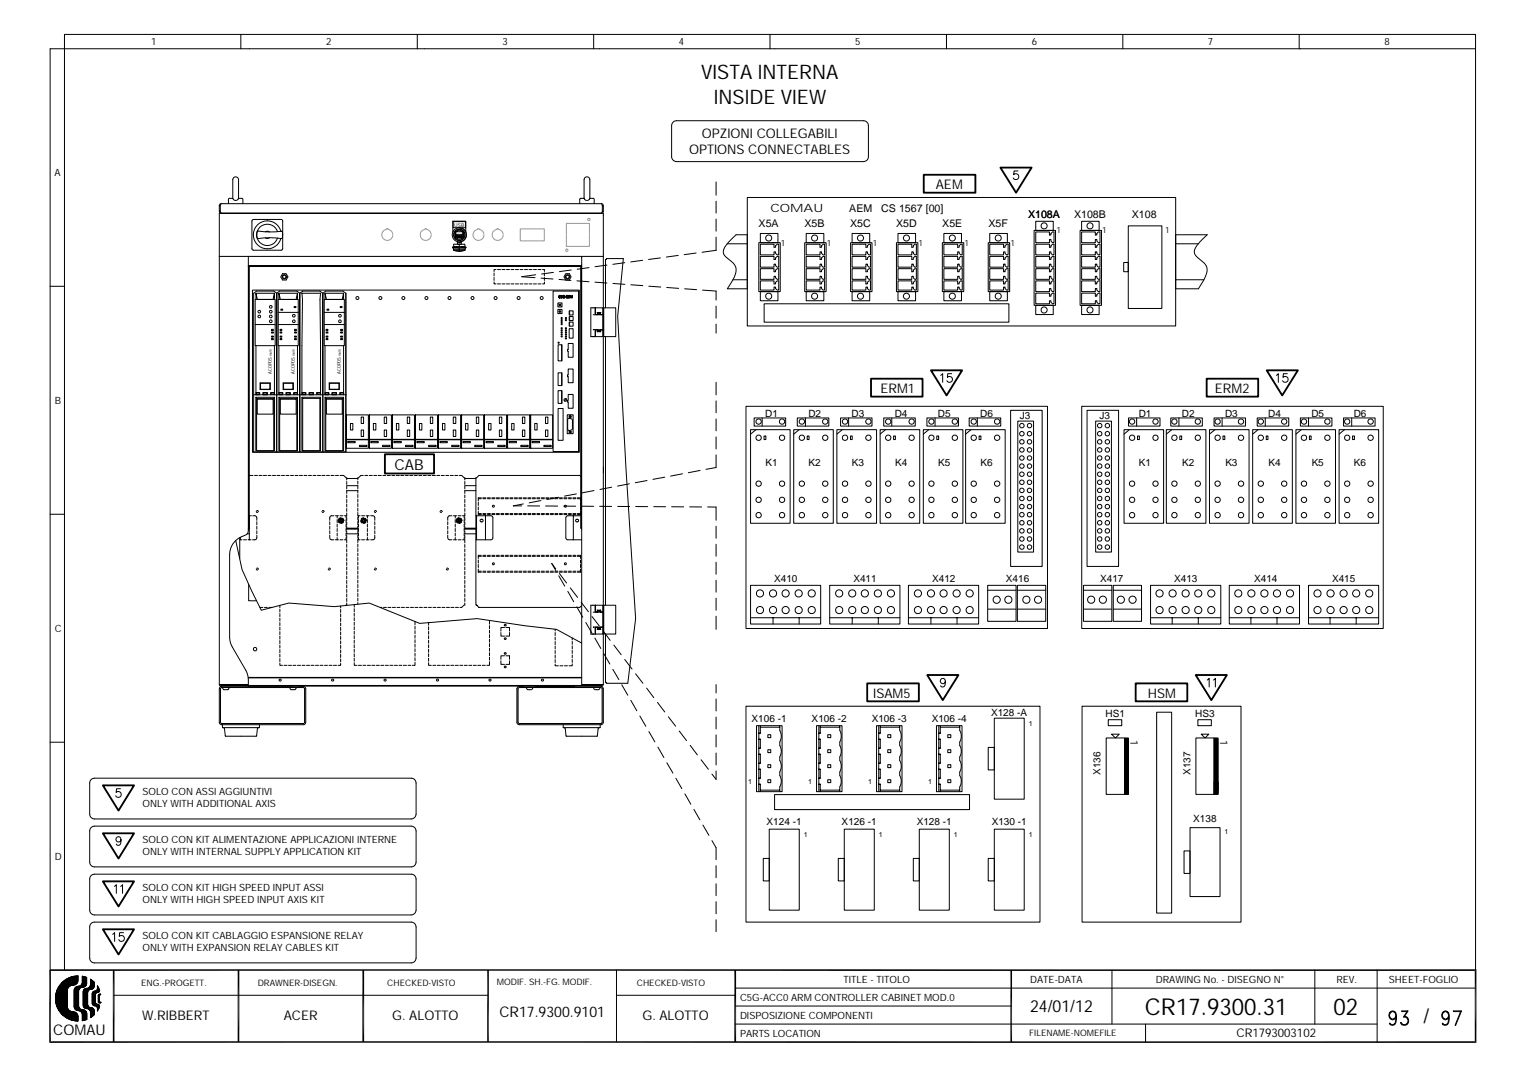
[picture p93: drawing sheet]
<svg xmlns="http://www.w3.org/2000/svg" width="297mm" height="210mm" viewBox="0 0 297 210" stroke-linecap="round" stroke-linejoin="round" font-family="sans-serif">
<defs><g id="words">
<g font-size="4.5">
<text x="222.9" y="197.5">CR17.9300.31</text>
<text x="259.6" y="197.5">02</text>
</g>
<g font-size="3.9">
<text x="136.5" y="15.3">VISTA INTERNA</text>
<text x="139" y="20.2">INSIDE VIEW</text>
<text x="277.1" y="199.2">/</text>
</g>
<text font-size="3.2" x="200.5" y="197.1">24/01/12</text>
<g font-size="2.9">
<text x="76.8" y="91.4">CAB</text>
<text x="10.4" y="201.5">COMAU</text>
<text x="97.2" y="198">CR17.9300.9101</text>
</g>
<g font-size="2.6">
<text x="136.6" y="26.8">OPZIONI COLLEGABILI</text>
<text x="134.1" y="30">OPTIONS CONNECTABLES</text>
<text x="182.2" y="36.8">AEM</text>
<text x="171.4" y="76.5">ERM1</text>
<text x="236.5" y="76.5">ERM2</text>
<text x="170" y="135.8">ISAM5</text>
<text x="223.4" y="135.8">HSM</text>
<text x="27.7" y="198.7">W.RIBBERT</text>
<text x="55.2" y="198.7">ACER</text>
<text x="76.4" y="198.7">G. ALOTTO</text>
<text x="125.1" y="198.7">G. ALOTTO</text>
</g>
<text font-size="2.3" x="240.7" y="202">CR1793003102</text>
<text font-size="2.2" x="150" y="41.3">COMAU</text>
<g font-size="2.1">
<text x="165.3" y="41.3">AEM</text>
<text x="171.6" y="41.3">CS 1567 [00]</text>
<text x="147.7" y="44.3">X5A</text>
<text x="156.6" y="44.3">X5B</text>
<text x="165.5" y="44.3">X5C</text>
<text x="174.4" y="44.3">X5D</text>
<text x="183.4" y="44.3">X5E</text>
<text x="192.4" y="44.3">X5F</text>
<text x="200.1" y="42.5">X108A</text>
<text x="209.1" y="42.5">X108B</text>
<text x="220.3" y="42.5">X108</text>
<text x="220.1" y="144.1" transform="rotate(90 220.1 144.1)">1</text>
<text x="237.6" y="144.1" transform="rotate(90 237.6 144.1)">1</text>
</g>
<g font-size="1.9">
<text x="29.4" y="8.8">1</text>
<text x="63.5" y="8.8">2</text>
<text x="97.8" y="8.8">3</text>
<text x="132.1" y="8.8">4</text>
<text x="166.5" y="8.8">5</text>
<text x="200.9" y="8.8">6</text>
<text x="235.2" y="8.8">7</text>
<text x="269.5" y="8.8">8</text>
<text x="10.6" y="34.3">A</text>
<text x="10.7" y="78.6">B</text>
<text x="149" y="81.1">D1</text>
<text x="157.4" y="81.1">D2</text>
<text x="165.8" y="81.1">D3</text>
<text x="174.2" y="81.1">D4</text>
<text x="182.6" y="81.1">D5</text>
<text x="190.8" y="81.1">D6</text>
<text x="198.5" y="81.6">J3</text>
<text x="214.1" y="81.6">J3</text>
<text x="221.7" y="81.1">D1</text>
<text x="230.1" y="81.1">D2</text>
<text x="238.5" y="81.1">D3</text>
<text x="246.9" y="81.1">D4</text>
<text x="255.3" y="81.1">D5</text>
<text x="263.5" y="81.1">D6</text>
<text x="149" y="90.7">K1</text>
<text x="157.4" y="90.7">K2</text>
<text x="165.8" y="90.7">K3</text>
<text x="174.2" y="90.7">K4</text>
<text x="182.6" y="90.7">K5</text>
<text x="190.9" y="90.7">K6</text>
<text x="221.7" y="90.7">K1</text>
<text x="230.1" y="90.7">K2</text>
<text x="238.5" y="90.7">K3</text>
<text x="247" y="90.7">K4</text>
<text x="255.4" y="90.7">K5</text>
<text x="263.6" y="90.7">K6</text>
<text x="150.7" y="113.3">X410</text>
<text x="166.1" y="113.3">X411</text>
<text x="181.5" y="113.3">X412</text>
<text x="195.8" y="113.3">X416</text>
<text x="214.2" y="113.3">X417</text>
<text x="228.6" y="113.3">X413</text>
<text x="244.2" y="113.3">X414</text>
<text x="259.3" y="113.3">X415</text>
<text x="10.6" y="123">C</text>
<text x="146.3" y="140.5">X106 -1</text>
<text x="158" y="140.5">X106 -2</text>
<text x="169.7" y="140.5">X106 -3</text>
<text x="181.4" y="140.5">X106 -4</text>
<text x="192.9" y="139.4">X128 -A</text>
<text x="215.2" y="139.7">HS1</text>
<text x="232.7" y="139.7">HS3</text>
<text x="27.7" y="154.8">SOLO CON ASSI AGGIUNTIVI</text>
<text x="214.3" y="150.9" transform="rotate(-90 214.3 150.9)">X136</text>
<text x="231.8" y="150.9" transform="rotate(-90 231.8 150.9)">X137</text>
<text x="27.7" y="157.1">ONLY WITH ADDITIONAL AXIS</text>
<text x="149.2" y="160.7">X124 -1</text>
<text x="163.9" y="160.7">X126 -1</text>
<text x="178.5" y="160.7">X128 -1</text>
<text x="193.1" y="160.7">X130 -1</text>
<text x="232.3" y="160.1">X138</text>
<text x="10.7" y="167.4">D</text>
<text x="27.7" y="164.1">SOLO CON KIT ALIMENTAZIONE APPLICAZIONI INTERNE</text>
<text x="27.7" y="166.5">ONLY WITH INTERNAL SUPPLY APPLICATION KIT</text>
<text x="27.7" y="173.5">SOLO CON KIT HIGH SPEED INPUT ASSI</text>
<text x="27.7" y="175.8">ONLY WITH HIGH SPEED INPUT AXIS KIT</text>
<text x="27.7" y="182.8">SOLO CON KIT CABLAGGIO ESPANSIONE RELAY</text>
<text x="27.7" y="185.2">ONLY WITH EXPANSION RELAY CABLES KIT</text>
<text x="164.2" y="191.5">TITLE - TITOLO</text>
<text x="200.6" y="191.5">DATE-DATA</text>
<text x="225" y="191.5">DRAWING No. - DISEGNO N°</text>
<text x="260.2" y="191.5">REV.</text>
<text x="270.4" y="191.5">SHEET-FOGLIO</text>
<text x="144.1" y="195">C5G-ACC0 ARM CONTROLLER CABINET MOD.0</text>
<text x="144.1" y="198.5">DISPOSIZIONE COMPONENTI</text>
<text x="144.1" y="202">PARTS LOCATION</text>
</g>
<g font-size="1.7">
<text x="152" y="47.9">1</text>
<text x="161" y="47.9">1</text>
<text x="169.9" y="47.9">1</text>
<text x="178.8" y="47.9">1</text>
<text x="187.8" y="47.9">1</text>
<text x="196.7" y="47.9">1</text>
<text x="205.7" y="45.5">1</text>
<text x="214.6" y="45.5">1</text>
<text x="226.8" y="45.5">1</text>
<text x="27.5" y="191.9">ENG.-PROGETT.</text>
<text x="50.2" y="191.9">DRAWNER-DISEGN.</text>
<text x="75.4" y="191.9">CHECKED-VISTO</text>
<text x="96.7" y="191.7">MODIF. SH.-FG. MODIF.</text>
<text x="124" y="191.9">CHECKED-VISTO</text>
<text x="200.4" y="201.7">FILENAME-NOMEFILE</text>
</g>
<g font-size="1.4">
<text x="200.3" y="141.3">1</text>
<text x="145.7" y="152.7">1</text>
<text x="157.4" y="152.7">1</text>
<text x="169" y="152.7">1</text>
<text x="180.7" y="152.7">1</text>
<text x="156.5" y="162.9">1</text>
<text x="171.1" y="162.9">1</text>
<text x="185.7" y="162.9">1</text>
<text x="200.3" y="162.9">1</text>
<text x="238.4" y="162.3">1</text>
</g>
<g font-size="1">
<text x="88.4" y="44.1">USB</text>
<text x="52.9" y="72.8" transform="rotate(-90 52.9 72.8)">ACOPOS</text>
<text x="57.4" y="72.8" transform="rotate(-90 57.4 72.8)">ACOPOS</text>
<text x="66.4" y="72.8" transform="rotate(-90 66.4 72.8)">ACOPOS</text>
</g>
<g font-size=".7">
<text x="52.9" y="69.4" transform="rotate(-90 52.9 69.4)">multi</text>
<text x="57.4" y="69.4" transform="rotate(-90 57.4 69.4)">multi</text>
<text x="66.4" y="69.4" transform="rotate(-90 66.4 69.4)">multi</text>
</g>
</g></defs>
<g fill="none" stroke="#000" stroke-width=".19">
<path d="M46.9 6.7v2.8M81.2 6.7v2.8M115.6 6.7v2.8M149.9 6.7v2.8M184.3 6.7v2.8M218.6 6.7v2.8M252.9 6.7v2.8M287.3 9.5h-277.5v179.4M43.1 39.7l-.2 .3M43.1 39.7l-.3 .1-.1 .2M43.1 39.7h74M45.3 38.6l-.8 .1v1"/>
<path d="M45.5 34.6a.57 .57 0 0 1 .6-.1 .57 .57 0 0 1 .3 .5v3.6a.58 .58 0 0 1-.5 .4 .58 .58 0 0 1-.6-.4v-3.6zM46.4 38.6h.8l.1 1.1M113.7 38.6v-3.6a.56 .56 0 0 1 .6-.6 .56 .56 0 0 1 .5 .6v3.6M113.7 38.6a.59 .59 0 0 0 .6 .4 .59 .59 0 0 0 .5-.4M113.7 38.6h-.7l-.1 1.1M114.8 38.6l.9 .1v1M117.1 39.7l.2 .3M117.1 39.7l.2 .1 .2 .2M131.1 23.7l.6-.2h36.4a.95 .95 0 0 1 1 .9v6.1a.94 .94 0 0 1-1 1h-36.4a.95 .95 0 0 1-1-1v-6.1zM139.4 35.4v2.6M139.4 39.2v2.3M145.5 38.5h83.4v25h-83.4z"/>
<path d="M198.2 33.3h-.8l-.1 .7a.57 .57 0 0 1 .9 0 .57 .57 0 0 1-.1 .9 .57 .57 0 0 1-.8-.3M9.8 55.7h2.8M42.7 41.1l.1 .3 .3 .1-.2-.4M42.7 40h.2v1.1M42.7 40v1.1h.2M42.7 49.9h74.8M48.3 49.9v52.9h.2h-.2v.2M48.3 51.9h64.9M48.3 51.7h64.9M48.5 51.9v53.2M49.1 56.5h63.7v31.6h-63.7zM49.2 42.8l5.6-.1 .2 .2v5.5l-.1 .3h-5.6l-.2-.1-.1-5.6z"/>
<path d="M49.4 57.1l.6-.4h3.3l.6 .4v30.9h-4.5zM49.7 58.3h3.9v9h-3.9zM49.8 58.3v-1.2l.3 1.2M49.8 57.1h3.6M50.2 58.3h2.8M51.6 45.1l.5-.1 .4 .2M52.5 46.3l-.4 .1-.5-.1M53.1 58.3l.3-1.2v1.2M53.9 57.1l.5-.4h3.4l.6 .4M54 45.1a2.08 2.08 0 0 0-3.2-1.1 2.08 2.08 0 0 0 0 3.4 2.08 2.08 0 0 0 3.2-1.1M54.2 58.3h3.9v9h-3.9zM54.3 58.3v-1.2l.3 1.2"/>
<path d="M54.3 57.1h3.6M54.7 45a2.72 2.72 0 0 0-4.2-1.5 2.72 2.72 0 0 0 0 4.5 2.72 2.72 0 0 0 4.2-1.6M54.7 58.3h2.8M54.8 46.5h.1M54.8 45l.2 .2v.5v.6l-.2 .2M54.8 45a17.2 17.2 0 0 1-4.5 0l-.2 .1-.1 .4 .1 .8 .2 .2a14.9 14.9 0 0 1 4.5 0M54.8 45h.1M55 53.3h.7l.3 .6-.3 .6h-.7l-.3-.6zM57.3 59.7h.3v.2h-.3zM57.6 58.3l.3-1.2v1.2M58.4 57.1l.5-.4h3.4l.5 .4M58.4 57.1v30.9"/>
<path d="M62.8 57.1l.6-.4h3.3l.6 .4v30.9h-8.9M62.8 57.1v30.9M63.1 58.3h3.9v9h-3.9zM63.3 58.3v-1.2l.3 1.2M63.3 57.1h3.6M63.7 58.3h2.8M66.2 59.7h.4v.2h-.4zM66.6 58.3l.3-1.2v1.2M67.3 57.1v19.8zM88.1 48.2l.2 .3M88.1 48.2h.7M88.2 45.2v-2.1h2.5v2.1"/>
<path d="M88.2 43.2h2.4v1.1h-2.4zM88.3 48.7h.1M88.3 48.7h2.2M88.3 48.5v.2M88.3 48v-.4h2.2v.4M88.3 48.7a2.52 2.52 0 0 0 2.2 0M88.3 48v.1M88.3 48h.6M88.6 45.3h.2l-.1 .7 .1 .1 1.3-.1v-.7h.1l.1 .9h-1.7zM88.7 45.1h.3v-.2a.46 .46 0 0 1 .8 .2h.3M88.7 46.3h1.4M88.7 45.1v.2"/>
<path d="M88.7 45.2h1.4M88.7 46.3h.1M88.7 45.5v.5M88.7 46.2v.1M88.7 45.1h.1M88.8 48.2h.2M88.8 45.6h1.2v.5h-1.2zM88.9 48.1h.1M88.9 48.1l-.1 .1M88.9 48.1h-.8v.1M88.9 48.1v.1M88.9 48h1"/>
<path d="M88.9 48v.1M88.9 45.9h1l-1 .1M89 46.1l-.1-.2h1v.2M89 48v.2h.9v-.2M89 47v.6M89 46.3a.47 .47 0 0 0 .8 .2v-.2h.3M89 47.2h.8M89.4 48.5v.2zM89.4 44.4a1.38 1.38 0 0 1 1.4 1.3 1.38 1.38 0 0 1-1.4 1.4M89.4 48.2v.3h-1.1M89.4 48.5h1.1M89.4 47.6v.4"/>
<path d="M89.4 48.7v.3M89.8 47v.6M89.9 48.2h.2M89.9 46.1h.1M89.9 48v.1M89.9 48.1h.8v.1M89.9 48h.6M89.9 48.1v.1M90 48.1l.1 .1M90.1 48.2h.6M90.1 45.1h.1M90.1 46.3h.1"/>
<path d="M90.1 45.1v.2M90.1 45.5v.5M90.1 46.2v.1M90.5 48v.1M90.5 48.7h.1M90.7 48.2l-.2 .5M96.2 54.9v.4h.4M96.2 53.1v.6M96.2 54v.6M96.6 52.5h-.4v.4M96.9 55.3h.5M96.9 52.5h.5"/>
<path d="M97.7 55.3h.6M97.7 52.5h.6M98.6 55.3h.6M98.6 52.5h.6M99.5 55.3h.6M99.5 52.5h.6M100.4 55.3h.5M100.4 52.5h.5M101.2 55.3h.6M101.2 52.5h.6M102.1 55.3h.6M102.1 52.5h.6"/>
<path d="M103 55.3h.6M103 52.5h.6M103.9 55.3h.5M103.9 52.5h.5M104.3 53.5l-2.7 .4 2.6 .2M104.7 55.3h.6M104.7 52.5h.6M105.3 54.2l2.4 .1M105.6 52.5h.4v.4M106 54.9v.4h-.4M106 53.1v.6M106 54v.6"/>
<path d="M107.7 56.7h4.9v31.2h-4.9zM107.7 53l-2.3 .4M108.6 59h.8v.8h-.8zM108.8 54.4l2.3 .2M108.8 59.4l.3-.1zM108.9 59.3h.2v.2h-.2zM110.1 53.3h.7l.4 .6-.4 .6h-.7l-.3-.6zM111.2 52.6l-2.3 .3M112.3 54.7l2.4 .2M113.1 51.9v50.9h.1v30.5h3.9M113.2 50.1v1.4zM113.2 51.5v.4"/>
<path d="M113.2 49.9v.2M113.2 51.9v50.9M114.7 52.1l-2.3 .3M115.8 54.9l2.4 .2M115.9 59.9v1.4M115.9 59.9v1.2l.4 .1-.1 .1M117.3 41.1h.2l-.1 .2-.3 .2zM117.3 40h.2v1.1M117.3 40v1.1M117.5 59.9h2.4v5.6h-2.4zM117.9 59.9v-9.4h.1v-.2h3.3l-1.1 11.3 1.7 29.9 1.8 29-1.5 12.5h-4.2v-.1h-.1v-9.4M118.2 51.6l-2.4 .3"/>
<path d="M119.3 55.2l2.3 .2M121.6 51.2l-2.3 .3M122.8 55.4l2.3 .2M125.1 50.7l-2.3 .3M126.3 55.7l2.3 .2M128.6 50.2l-2.3 .3M129.8 56l2.3 .1M132 49.7l-2.3 .4M133.3 56.2l2.3 .2M135.5 49.3l-2.3 .3M136.8 56.5l2.6 .2v1.7M139.4 42.7v2.3"/>
<path d="M139.4 46.2v2.5l-2.7 .4M139.4 59.6v2.3M141.6 47.5h3.9M142.6 46.4l.7-.7h2.2v10.5h-3.9l.5-.8a5.2 5.2 0 0 0 1.2-3v-.3a4.9 4.9 0 0 0-2.1-2.2 1.45 1.45 0 0 1 .1-2.1zM142.7 54.5h2.8M147.7 47.3h4.2v9.5h-4.2zM148 45.5h3.4v1.8h-3.4zM148 56.8h3.4v1.8h-3.4zM148 47.6h2.7v.5h.3v-.2l.3-.3h.3v2h-.3l-.3-.3v-.3h-.3v.6h-2.7zM148 49.9h2.7v.6h.3v-.3l.3-.3h.3v2.1h-.3l-.3-.3v-.3h-.3v.6h-2.7zM148 52.3h2.7v.6h.3v-.3l.3-.3h.3v2.1h-.3l-.3-.3v-.3h-.3v.6h-2.7zM148 54.7h2.7v.6h.3v-.3l.3-.3h.3v1.8h-.3l-.3-.3v-.3h-.3v.6h-2.7z"/>
<path d="M148.8 59.2h47.6v3.5h-47.6zM156.7 47.3h4.1v9.5h-4.1zM157 45.5h3.4v1.8h-3.4zM157 56.8h3.4v1.8h-3.4zM157 47.6h2.6v.5h.3v-.2l.3-.3h.3v2h-.3l-.3-.3v-.3h-.3v.6h-2.6zM157 49.9h2.6v.6h.3v-.3l.3-.3h.3v2.1h-.3l-.3-.3v-.3h-.3v.6h-2.6zM157 52.3h2.6v.6h.3v-.3l.3-.3h.3v2.1h-.3l-.3-.3v-.3h-.3v.6h-2.6zM157 54.7h2.6v.6h.3v-.3l.3-.3h.3v1.8h-.3l-.3-.3v-.3h-.3v.6h-2.6zM165.6 47.3h4.2v9.5h-4.2zM165.9 45.5h3.4v1.8h-3.4zM165.9 56.8h3.4v1.8h-3.4zM165.9 47.6h2.7v.5h.3v-.2l.3-.3h.3v2h-.3l-.3-.3v-.3h-.3v.6h-2.7z"/>
<path d="M165.9 49.9h2.7v.6h.3v-.3l.3-.3h.3v2.1h-.3l-.3-.3v-.3h-.3v.6h-2.7zM165.9 52.3h2.7v.6h.3v-.3l.3-.3h.3v2.1h-.3l-.3-.3v-.3h-.3v.6h-2.7zM165.9 54.7h2.7v.6h.3v-.3l.3-.3h.3v1.8h-.3l-.3-.3v-.3h-.3v.6h-2.7zM174.5 47.3h4.2v9.5h-4.2zM174.8 45.5h3.4v1.8h-3.4zM174.8 56.8h3.4v1.8h-3.4zM174.8 47.6h2.7v.5h.3v-.2l.3-.3h.3v2h-.3l-.3-.3v-.3h-.3v.6h-2.7zM174.8 49.9h2.7v.6h.3v-.3l.3-.3h.3v2.1h-.3l-.3-.3v-.3h-.3v.6h-2.7zM174.8 52.3h2.7v.6h.3v-.3l.3-.3h.3v2.1h-.3l-.3-.3v-.3h-.3v.6h-2.7zM174.8 54.7h2.7v.6h.3v-.3l.3-.3h.3v1.8h-.3l-.3-.3v-.3h-.3v.6h-2.7zM183.5 47.3h4.1v9.5h-4.1zM183.7 45.5h3.5v1.8h-3.5z"/>
<path d="M183.7 56.8h3.5v1.8h-3.5zM183.7 47.6h2.7v.5h.3v-.2l.3-.3h.3v2h-.3l-.3-.3v-.3h-.3v.6h-2.7zM183.7 49.9h2.7v.6h.3v-.3l.3-.3h.3v2.1h-.3l-.3-.3v-.3h-.3v.6h-2.7zM183.7 52.3h2.7v.6h.3v-.3l.3-.3h.3v2.1h-.3l-.3-.3v-.3h-.3v.6h-2.7zM183.7 54.7h2.7v.6h.3v-.3l.3-.3h.3v1.8h-.3l-.3-.3v-.3h-.3v.6h-2.7zM192.4 47.3h4.2v9.5h-4.2zM192.7 45.5h3.4v1.8h-3.4zM192.7 56.8h3.4v1.8h-3.4zM192.7 47.6h2.7v.5h.3v-.2l.3-.3h.3v2h-.3l-.3-.3v-.3h-.3v.6h-2.7zM192.7 49.9h2.7v.6h.3v-.3l.3-.3h.3v2.1h-.3l-.3-.3v-.3h-.3v.6h-2.7zM192.7 52.3h2.7v.6h.3v-.3l.3-.3h.3v2.1h-.3l-.3-.3v-.3h-.3v.6h-2.7zM192.7 54.7h2.7v.6h.3v-.3l.3-.3h.3v1.8h-.3l-.3-.3v-.3h-.3v.6h-2.7z"/>
<path d="M201.3 44.9h4.2v14.6h-4.2zM201.6 43.1h3.4v1.8h-3.4zM201.6 59.5h3.4v1.7h-3.4zM201.6 45.2h2.7v.6h.3v-.3l.3-.3h.3v2.1h-.3l-.3-.4v-.3h-.3v.7h-2.7zM201.6 47.6h2.7v.5h.3v-.2l.3-.3h.3v2h-.3l-.3-.3v-.3h-.3v.6h-2.7zM201.6 49.9h2.7v.6h.3v-.3l.3-.3h.3v2.1h-.3l-.3-.3v-.3h-.3v.6h-2.7zM201.6 52.3h2.7v.6h.3v-.3l.3-.3h.3v2.1h-.3l-.3-.3v-.3h-.3v.6h-2.7zM201.6 54.7h2.7v.6h.3v-.3l.3-.3h.3v2.1h-.3l-.3-.3v-.3h-.3v.6h-2.7zM201.6 57.1h2.7v.6h.3v-.3l.3-.3h.3v2.1h-.3l-.3-.3v-.3h-.3v.6h-2.7zM210.3 44.9h4.1v14.6h-4.1zM210.6 43.1h3.4v1.8h-3.4zM210.6 59.5h3.4v1.7h-3.4z"/>
<path d="M210.6 45.2h2.6v.6h.3v-.3l.3-.3h.3v2.1h-.3l-.3-.4v-.3h-.3v.7h-2.6zM210.6 47.6h2.6v.5h.3v-.2l.3-.3h.3v2h-.3l-.3-.3v-.3h-.3v.6h-2.6zM210.6 49.9h2.6v.6h.3v-.3l.3-.3h.3v2.1h-.3l-.3-.3v-.3h-.3v.6h-2.6zM210.6 52.3h2.6v.6h.3v-.3l.3-.3h.3v2.1h-.3l-.3-.3v-.3h-.3v.6h-2.6zM210.6 54.7h2.6v.6h.3v-.3l.3-.3h.3v2.1h-.3l-.3-.3v-.3h-.3v.6h-2.6zM210.6 57.1h2.6v.6h.3v-.3l.3-.3h.3v2.1h-.3l-.3-.3v-.3h-.3v.6h-2.6zM218.8 51.1h.8v1.8h-.8zM219.6 44h6.6v16.1h-6.6zM228.9 45.7h6.1l-2 2.1a1.47 1.47 0 0 0 .1 2.3l.7 .6a2.2 2.2 0 0 1 .9 3.1l-1.4 2.4h-4.4zM228.9 47.5h4.4M228.9 54.5h5.5M49.4 76.9h17.9"/>
<path d="M49.7 63.2h3.9M49.8 77.4h3.6v10.4h-3.6zM49.8 77.4l.2 .2M49.8 76.5h.7v.3h-.7zM49.8 67.3v9.6h.7v-.5h-.7M50 77.6h3.3v10.2h-3.3zM50.1 77.7h3.1v2.9h-3.1zM50.6 74.6h2v1.3h-2zM50.7 74.6h1.8v1.2h-1.8zM51.2 76.5h.8v.3h-.8zM51.2 76.9v-.5h.8v.5M52.7 76.5h.7v.3h-.7z"/>
<path d="M52.9 64.1h.3v.3h-.3zM52.9 65.4h.3v.3h-.3zM52.9 65.9h.3v.2h-.3zM52.9 64.6h.3v.2h-.3zM53.4 76.4h-.7v.5M53.4 67.3v9.6M53.4 77.4l-.1 .2M53.9 76.9v11.1zM54.2 60.8h3.9M54.2 63.2h3.9M54.3 76.5h.7v.3h-.7zM54.3 77.4h3.6v10.4h-3.6z"/>
<path d="M54.3 67.3v9.6h.7v-.5h-.7M54.3 77.4l.1 .2M54.4 77.6h3.4v10.2h-3.4zM54.5 64.1h.4v.3h-.4zM54.5 65.4h.4v.3h-.4zM54.5 65.9h.4v.2h-.4zM54.5 64.6h.4v.2h-.4zM54.6 77.7h3.1v2.9h-3.1zM54.7 60.2h.3v.2h-.3zM55.1 74.6h2v1.3h-2zM55.2 74.6h1.8v1.2h-1.8zM55.7 76.5h.8v.3h-.8z"/>
<path d="M55.7 76.4h.8v.5h-.8zM57.2 76.5h.7v.3h-.7zM57.3 64.1h.4v.3h-.4zM57.3 65.4h.4v.3h-.4zM57.3 65.9h.4v.2h-.4zM57.3 64.6h.4v.2h-.4zM57.9 76.4h-.7v.5M57.9 67.3v9.6M57.9 77.4l-.1 .2M58.8 76.5h.7v.3h-.7zM58.8 77.4h3.6v10.4h-3.6zM58.8 76.9l.1-18.6-.1-1.2h3.6l-.1 1.2 .1 18.6"/>
<path d="M58.8 76.4h.7v.5M58.8 77.4l.1 .2M58.9 77.6h3.4v10.2h-3.4zM60.2 76.5h.8v.3h-.8zM60.2 76.4h.8v.5h-.8zM61.7 76.5h.7v.3h-.7zM62.4 77.4l-.1 .2M62.4 76.4h-.7v.5M63.1 60.8h3.9M63.1 63.2h3.9M63.3 76.5h.7v.3h-.7zM63.3 77.4h3.6v10.4h-3.6z"/>
<path d="M63.3 67.3v9.6h.7v-.5h-.7M63.3 77.4l.1 .2M63.4 77.6h3.3v10.2h-3.3zM63.5 64.1h.3v.3h-.3zM63.5 65.4h.3v.3h-.3zM63.5 65.9h.3v.2h-.3zM63.5 64.6h.3v.2h-.3zM63.5 77.7h3.1v2.9h-3.1zM63.6 60.2h.4v.2h-.4zM64.1 74.6h2v1.3h-2zM64.2 74.6h1.8v1.2h-1.8zM64.7 76.5h.8v.3h-.8z"/>
<path d="M64.7 76.9v-.5h.8v.5M66.2 76.5h.7v.3h-.7zM66.3 64.1h.4v.3h-.4zM66.3 65.4h.4v.3h-.4zM66.3 65.9h.4v.2h-.4zM66.3 64.6h.4v.2h-.4zM66.9 76.4h-.7v.5M66.9 67.3v9.6M66.9 77.4l-.2 .2M67.3 76.9v11.1zM108.6 60.3h.8v.8h-.8zM108.6 79.5h1v6.2h-1z"/>
<path d="M108.6 76.1h.8v2.4h-.8zM108.6 72.6h.8v2.5h-.8zM108.6 67.1h.8v3.2h-.8zM108.8 60.7l.3-.1zM108.9 60.6h.2v.2h-.2zM109.3 64.2h.1v.2h-.1zM109.3 62.6h.1v.2h-.1zM109.3 67.1v3.2M109.3 72.6v2.5M109.3 76.1v2.4M110.1 65.8h.2v.2h-.2zM110.1 64.2h.2v.2h-.2z"/>
<path d="M110.3 77.7l-.4 .4M110.6 76.8h1v2.7h-1v-1.2h-.1v-.3h.1zM110.6 71.9h1v2.6h-1v-1.1h-.1v-.4h.1zM110.6 66.9h1v2.7h-1v-1.2h-.1zM110.8 64h.8v1.8h-.8zM110.8 62.7h.8v.8h-.8zM110.8 61.6h.8v.8h-.8zM110.8 60.5h.8v.8h-.8zM110.9 60.5v.8M110.9 61.6v.8M110.9 62.7v.8M115.5 61.3h1.8"/>
<path d="M115.5 64.2h1.8M115.9 64.2v1.3M116.1 61.2v.1M116.1 64.2h.1M116.2 64.2l-.3 .1v1.2M116.2 64.2l.1 .1M116.2 64.2h.1M116.3 60.9h.6M116.3 60.9v.2M116.3 64.3h.1M116.3 61.1h.6M116.3 61h.6"/>
<path d="M116.3 64.5h.6M116.9 61.2l.1 .1M116.9 61.2h.4v-1.3h-2.3v5.6h2.3v-1.2l-.4-.1 .1 .4h-.8l.1-.3 .6 .1M116.9 60.9v.3M117 64.2h.1M117.1 61.2v.1M117.1 64.2h.1M117.3 61.3v3M117.3 61.2v.1M117.9 65.5v52.3M139.4 63.1v1.8M139.4 74.4v2.5"/>
<path d="M139.4 78.1v2.3M145.2 79.1h58.7v43.3h-58.7zM183.1 73.1l.4-.3v1.6M185.3 72.8h-.8l-.1 .7a.57 .57 0 0 1 .9 0 .57 .57 0 0 1-.1 .8 .57 .57 0 0 1-.9-.2M196.7 79.9h6.2v30.4h-6.2zM210.6 79.1h58.7v43.3h-58.7zM211.6 79.9h6.2v30.4h-6.2zM248.5 73.1l.4-.3v1.6M250.6 72.8h-.7l-.1 .7a.57 .57 0 0 1 .8 0 .57 .57 0 0 1-.1 .8 .57 .57 0 0 1-.8-.2M48.5 92.6h.8M49.6 92.6h.5M49.9 99.6l.1 .2h.2"/>
<path d="M50 99.4h.2l.1 .2M50.3 99.6h.1M50.4 92.6h.6M51.3 92.6h.6M52.2 92.6h.5M53 92.6h.6M53.9 88h4.5M53.9 92.6h.6M54.8 92.6h.6M55.7 92.6h.6M56.6 92.6h.5M57.4 92.6h.6"/>
<path d="M58.3 92.6h.6M59.2 92.6h.6M60 92.6h.6M60.9 92.6h.6M61.8 92.6h.6M62.7 99.6l.3 .2M62.7 92.6h.6M62.8 99.4l.3 .2M63.1 99.6h.1M63.6 92.6h.5M64.4 92.6h.6M65.3 92.6h.6"/>
<path d="M66.2 92.6h.7l.6 .4v.5M67.4 80.8v6.5h4.3v-6.5h-4.3v6.5M67.4 85.5h4.3M67.4 85.6h4.3M67.5 99.9v.5h-.4M67.5 94.6l2.2-.1v.6M67.5 93.8v.5M67.5 94.6v.6M67.5 95.5v.6M67.5 96.4v.6M67.5 97.3v.5M67.5 98.1v.6"/>
<path d="M67.5 99v.6M67.5 93.2h2.2M67.5 95.5h2.2M67.7 86h1.5v.2h-1.5zM68.2 82.5h.5v1.2h-.5zM69.7 93.7v.5M69.7 95.4v.6M69.7 96.3v.6M69.7 97.2v.6M69.7 98.1v.5M69.7 98.9v.6M69.7 99.8v.6"/>
<path d="M70 86.7h1.4v.2h-1.4zM70.3 83.7h.5v1.3h-.5zM70.3 81.2h.5v1.3h-.5zM70.7 92.6h-.4l-.6 .4v.4M71 92.6h.6M71.9 80.8v6.5h4.3v-6.5h-4.3v6.5M71.9 92.6h.6M71.9 85.5h4.3M71.9 85.6h4.3M72.2 86h1.4v.2h-1.4zM72.7 82.5h.5v1.2h-.5zM72.8 92.6h.6"/>
<path d="M72.9 99.6l.1 .2h.2M73 99.4l.3 .2M73.6 92.6h.6M74.5 86.7h1.4v.2h-1.4zM74.5 92.6h.6M74.8 83.7h.5v1.3h-.5zM74.8 81.2h.5v1.3h-.5zM75.4 92.6h.6M76.3 92.6h.6M76.4 80.8v6.5h4.3v-6.5h-4.3v6.5M76.4 85.5h4.3M76.4 85.6h4.3"/>
<path d="M76.7 86h1.4v.2h-1.4zM77.2 92.6h.5M77.2 82.5h.4v1.2h-.4zM78 92.6h.6M78.9 92.6h.6M79 86.7h1.4v.2h-1.4zM79.3 83.7h.5v1.3h-.5zM79.3 81.2h.5v1.3h-.5zM79.8 92.6h.6M80.7 92.6h.5M80.9 80.8v6.5h4.3v-6.5h-4.3v6.5M80.9 85.5h4.3"/>
<path d="M80.9 85.6h4.3M81.2 86h1.4v.2h-1.4zM81.5 92.6h.6M81.7 82.5h.4v1.2h-.4zM82.4 92.6h.6M83.3 92.6h.6M83.4 86.7h1.5v.2h-1.5zM83.8 83.7h.4v1.3h-.4zM83.8 81.2h.4v1.3h-.4zM84.2 92.6h.6M85 92.6h.6M85.4 80.8v6.5h4.3v-6.5h-4.3v6.5"/>
<path d="M85.4 85.5h4.3M85.4 85.6h4.3M85.6 86h1.5v.2h-1.5zM85.7 99.6l.3 .2M85.8 99.4l.3 .2M85.9 92.6h.6M86.1 82.5h.5v1.2h-.5zM86.8 92.6h.6M87.7 92.6h.5M87.9 86.7h1.5v.2h-1.5zM88.2 83.7h.5v1.3h-.5zM88.2 81.2h.5v1.3h-.5z"/>
<path d="M88.5 92.6h.6M89.4 92.6h.5l.6 .4v.5M89.9 80.8v6.5h4.2v-6.5h-4.2v6.5M89.9 85.5h4.2M89.9 85.6h4.2M90.1 86h1.5v.2h-1.5zM90.5 99.9v.5h-.5M90.5 93.8v.5M90.5 94.6v.6M90.5 95.5v.6M90.5 96.4v.6M90.5 97.3v.5"/>
<path d="M90.5 98.1v.6M90.5 99v.6M90.5 93.2h2.1M90.5 95.5h2.1M90.5 94.6h2.1M90.6 82.5h.5v1.2h-.5zM92.4 86.7h1.5v.2h-1.5zM92.7 83.7h.5v1.3h-.5zM92.7 81.2h.5v1.3h-.5zM93.1 97.8v.6M93.1 98.7v.6M93.1 99.6v.6h.6"/>
<path d="M93.1 97.1h.6M93.7 96.9h-.6v.7M94 97.1h.6M94 96.9h.6M94.3 80.8v6.5h4.3v-6.5h-4.3v6.5M94.3 85.5h4.3M94.3 85.6h4.3M94.6 86h1.5v.2h-1.5zM94.9 97.1h.6M94.9 96.9h.6M95.1 82.5h.5v1.2h-.5zM95.8 97.1h.6"/>
<path d="M95.8 96.9h.6M96.6 97.1h.6M96.6 96.9h.6M96.9 86.7h1.4v.2h-1.4zM97.2 83.7h.5v1.3h-.5zM97.2 81.2h.5v1.3h-.5zM97.5 97.1h.6M97.5 96.9h.6M98.4 97.1h.6M98.4 96.9h.6M98.8 80.8h4.3v6.5h-4.3zM98.8 85.5h4.3"/>
<path d="M98.8 85.6h4.3M98.8 80.8v6.5M99.1 86h1.4v.2h-1.4zM99.3 97.1h.5M99.3 96.9h.5M99.6 82.5h.5v1.2h-.5zM100.1 97.1h.6M100.1 96.9h.6M101 97.1h.6M101 96.9h.6M101.4 86.7h1.4v.2h-1.4zM101.7 83.7h.5v1.3h-.5z"/>
<path d="M101.7 81.2h.5v1.3h-.5zM101.9 98.1l-2 .4h1.7M101.9 97.1h.6M101.9 96.9h.6M102.7 98.5h2.4M102.8 97.1h.6M102.8 96.9h.6M103.3 80.8v6.5h4.3v-6.5h-4.3v6.5M103.3 85.5h4.3M103.3 85.6h4.3M103.6 86h1.4v.2h-1.4zM103.6 97.1h.6"/>
<path d="M103.6 96.9h.6M104.1 82.5h.5v1.2h-.5zM104.5 97.1h.6M104.5 96.9h.6M105.3 97.5l-2.3 .4M105.4 97.1h.6M105.4 96.9h.6M105.9 86.7h1.4v.2h-1.4zM106.2 83.7h.5v1.3h-.5zM106.2 81.2h.5v1.3h-.5zM106.2 98.5h2.4M106.3 97.1h.5"/>
<path d="M106.3 96.9h.5M107.1 97.1h.6M107.1 96.9h.6M108 97.1h.6M108 96.9h.6M108.8 96.8l-2.3 .5M108.9 97.1h.6M108.9 96.9h.6M109.7 98.5l2.4 .1M109.8 97.1h.6M109.8 96.9h.6M110.4 80.8h1.2v3.6h-1.2z"/>
<path d="M110.6 81.6l.2-.2 .5 .2 .1 .2v1.8l-.6 .2h-.1l-.2-.2zM110.7 97.1h.5M110.7 96.9h.5M110.8 84l.2-.1 .2 .1v.2l-.2 .2-.2-.2zM110.8 81l.2-.1 .2 .1v.2l-.2 .2-.2-.2zM110.9 84h.2v.2h-.2zM110.9 81h.2v.2h-.2zM111.5 97.1h.6M111.5 96.9h.6M112.2 96.2l-2.3 .4M112.4 96.9h.6v.7M112.4 97.1h.6"/>
<path d="M113 97.8v.6M113 98.7v.6M113 99.6v.6h-.6M113.1 92.8l-.2-.2h-19.7l-.6 .4v24.8l.6 .5h19.7l.3-.4M113.2 98.6h2.4M115.6 95.5l-2.3 .5M116.7 98.6h2.4M117.5 90.9v.6M117.5 91.5h.1M117.5 91.5v.6M119.1 94.9l-2.3 .4M120.2 98.6h2.4"/>
<path d="M122.5 94.2l-2.3 .5M123.7 98.6l2.4 .1M126 93.6l-2.3 .4M127.3 98.7h2.3M129.4 92.9l-2.3 .4M130.7 98.7h2.4M132.9 92.3l-2.3 .4M134.3 98.7h2.3M136.3 91.6l-2.3 .4M137.8 98.7h1.6v2.6M139.4 81.6v2.3M139.4 85.1v2.3"/>
<path d="M139.4 88.6v2.4l-2 .4M146.1 83.7h7.7v18.2h-7.7zM146.8 81.4h6.2v1.6h-6.2zM147.2 83.7l-1.1 .8M148.4 81.4v1.6M148.7 84.9h.4v.7h-.4zM154.5 83.7h7.7v18.2h-7.7zM155.2 81.4h6.2v1.6h-6.2zM155.6 83.7l-1.1 .8M156.8 81.4v1.6M157.1 84.9h.4v.7h-.4zM162.9 83.7h7.7v18.2h-7.7z"/>
<path d="M163.6 81.4h6.2v1.6h-6.2zM164 83.7l-1.1 .8M165.2 81.4v1.6M165.6 84.9h.3v.7h-.3zM171.3 83.7h7.7v18.2h-7.7zM172 81.4h6.2v1.6h-6.2zM172.4 83.7l-1.1 .8M173.6 81.4v1.6M174 84.9h.3v.7h-.3zM179.7 83.7h7.8v18.2h-7.8zM180.4 81.4h6.2v1.6h-6.2zM180.8 83.7l-1.1 .8"/>
<path d="M182 81.4v1.6M182.4 84.9h.3v.7h-.3zM188 83.7h7.7v18.2h-7.7zM188.7 81.4h6.1v1.6h-6.1zM189 83.7l-1 .8M190.3 81.4v1.6M190.6 84.9h.4v.7h-.4zM198.1 82h3.1v25.5h-3.1zM213.3 82h3.1v25.5h-3.1zM218.8 83.7h7.7v18.2h-7.7zM219.7 81.4h6.1v1.6h-6.1zM219.9 83.7l-1.1 .8"/>
<path d="M221.3 81.4v1.6M221.4 84.9h.4v.7h-.4zM227.1 83.7h7.7v18.2h-7.7zM227.9 81.4h6.2v1.6h-6.2zM228.1 83.7l-1 .8M229.5 81.4v1.6M229.7 84.9h.3v.7h-.3zM235.5 83.7h7.7v18.2h-7.7zM236.3 81.4h6.2v1.6h-6.2zM236.5 83.7l-1 .8M237.9 81.4v1.6M238.1 84.9h.3v.7h-.3z"/>
<path d="M243.9 83.7h7.7v18.2h-7.7zM244.8 81.4h6.1v1.6h-6.1zM244.9 83.7l-1 .8M246.3 81.4v1.6M246.5 84.9h.3v.7h-.3zM252.3 83.7h7.7v18.2h-7.7zM253.2 81.4h6.1v1.6h-6.1zM253.3 83.7l-1 .8M254.7 81.4v1.6M254.9 84.9h.3v.7h-.3zM260.7 83.7h7.7v18.2h-7.7zM261.6 81.4h6.1v1.6h-6.1z"/>
<path d="M261.7 83.7l-1 .8M263.1 81.4v1.6M263.3 84.9h.4v.7h-.4zM9.8 100.1h2.8M45.9 105.2l1.2 5.7 3.8 7.9 5.3-1.4 8.9 .7 6.8-.7 9.8 4 11.2-.9 9.4 1.3 6 .7 4.9 2.7M46.7 105.1h.4M46.7 104.7v4.1M46.8 104.6v.5M47.4 105.1h.6M48.1 103.9h.4M48.3 105.1h.6M48.3 103v.3a.89 .89 0 0 1-.5 .9 4 4 0 0 0-3.1 3.8v16.6l.5 1.4 2.9 5 .2 .9v1.4h-5.2"/>
<path d="M48.3 103h.2M48.4 113.8v3.2h1.6M48.5 100.4h.4M49.2 100.4l.7 .1 .1 .8M49.9 110.8l.1 .2h.2M50 110.6h.2l.1 .2M50 104.2l-.1 .8-.7 .1M50 101.6v.6M50 102.5v.6M50 103.3v.6M50.3 110.8h.1M50.6 118.3h.6"/>
<path d="M51.5 118.3h.5M52.3 118.3h.6M54.5 117.9v.4M54.5 118.6v.6M54.5 119.5v.6M63.9 110.8l.1 .2h.2M64 110.6h.2l.1 .2M64.2 104.2l.1 .8 .7 .1M64.2 101.6v.6M64.2 102.5v.6M64.2 103.3v.6M64.3 110.8h.1"/>
<path d="M65 100.4l-.7 .1-.1 .8M65.3 100.4h.6M65.3 105.1h.6M65.6 100.4v.5M65.6 101.2v.5M65.6 102v.6M65.6 102.9v.6M65.6 103.8v.6M65.6 104.7v.4M65.8 101.4l.3 .4M66 101.4l.2 .3-.2-.1zM66 101.1l.2-.1-.2 .4z"/>
<path d="M66.1 101.4l.2 .2h.2M66.2 101l.2-.1 .2 .1zM66.2 101.7h.4l-.2 .1zM66.2 101.4l.3 .1M66.2 100.4h.6M66.2 105.1h.6M66.3 101.2h.2l.1 .2zM66.3 101.2l.3 .2M66.3 118v.4M66.3 118.7v.5M66.3 119.5v.6M66.4 100.8l-.5 .3"/>
<path d="M66.6 101l.2 .1v.3zM66.7 100.9l.3 .5M66.8 101.4v.2l-.2 .1zM66.9 101.6l-.5 .3M67 101.4h.1M67.1 105.1h.4v.6M67.4 100.4v.5M67.4 101.2v.5M67.4 102v.6M67.4 102.9v.6M67.4 103.8v.6M67.4 104.7v.4"/>
<path d="M67.5 117.4v.4l-.2 .1M67.5 100.8v.5M67.5 101.6v.6M67.5 102.5v.6M67.5 103.4v.6l2.2-.1M67.5 104.3v.6M67.5 106v.6M67.5 106.9v.6M67.5 107.8v.5M67.5 108.6v.6M67.5 109.5v.6M67.5 110.4v.6"/>
<path d="M67.5 111.3v.6M67.5 112.2v.5M67.5 113v.6M67.5 113.9v.6M67.5 114.8v.6M67.5 115.6v.6M67.5 116.5v.6M67.5 102.8h2.2M69 117.7v.5M69 118.5v.6M69 119.4v.6M69.7 100.4h.4"/>
<path d="M69.7 105.1h.4M69.7 100.7v.6M69.7 101.6v.5M69.7 102.4v.6h-2.2M69.7 103.3v.6M69.7 104.2v.6M69.7 105.1v.5M69.7 105.9v.6M69.7 106.8v.6M69.7 107.7v.6M69.7 108.6v.5M69.7 109.4v.6"/>
<path d="M69.7 110.3v.6M69.7 111.2v.6M69.7 112.1v.5M69.7 112.9v.6M69.7 113.8v.6M69.7 114.7v.6M69.7 115.6v.6M69.7 116.5v.5M69.7 117.3v.3M69.8 100.4v.5M69.8 101.2v.5M69.8 102v.6"/>
<path d="M69.8 102.9v.6M69.8 103.8v.6M69.8 104.7v.4M70.2 101.4l.3 .4M70.4 101.4l.2 .3-.2-.1zM70.4 101.1l.2-.1-.2 .4zM70.4 100.4h.6M70.4 105.1h.6M70.6 101l.2-.1 .2 .1zM70.6 101.7h.4l-.2 .1zM70.7 101.2l.3 .2M70.8 100.8l-.5 .3"/>
<path d="M70.9 101.5h-.2l-.1-.1 .1 .2h.2M71 101.4h.1M71 101.4l-.3-.2h.2l.1 .2M71 101l.2 .1v.3zM71.1 100.9l.2 .5M71.2 101.4v.2l-.2 .1zM71.2 101.6l-.4 .3M71.3 100.4h.6M71.3 105.1h.6M71.3 101.4h.1M71.5 100.4v.5M71.5 101.2v.5"/>
<path d="M71.5 102v.6M71.5 102.9v.6M71.5 103.8v.6M71.5 104.7v.4M72.2 100.4l.7 .1 .1 .8M72.9 110.8l.1 .2h.2M73 110.6l.3 .2M73 104.2l-.1 .8-.7 .1M73 101.6v.6M73 102.5v.6M73 103.3v.6M74 118.3h.4"/>
<path d="M74.7 118.3h.5M75.5 118.3h.6M76.4 118.3h.6M77.3 118.3h.6M78.1 118.3h.6M79 118.3h.6M79.9 118.3h.6M80.8 118.3h.6M81.7 118.3h.5M82.5 118.3h.6M83.4 118.3h.6M84.3 118.3h.6"/>
<path d="M85.2 118.3h.5M86 118.3h.6M86.9 110.8l.1 .2h.2M86.9 118.3h.6M87 110.6h.2l.1 .2M87.2 104.2l.1 .8 .7 .1M87.2 101.6v.6M87.2 102.5v.6M87.2 103.3v.6M87.8 118.3h.6M88 100.4l-.7 .1-.1 .8M88.3 100.4h.6"/>
<path d="M88.3 105.1h.6M88.6 100.4v.5M88.6 101.2v.5M88.6 102v.6M88.6 102.9v.6M88.6 103.8v.6M88.6 104.7v.4M88.7 118.3h.5M88.8 101.4l.3 .4M88.9 101.4l.3 .3-.3-.1zM88.9 101.1l.3-.1-.3 .4zM89.1 101.4l.2 .2h.2"/>
<path d="M89.2 101.7h.4l-.2 .1zM89.2 101l.2-.1 .2 .1zM89.2 101.4l.1 .1h.2h-.2l-.1-.1M89.2 100.4h.5M89.2 105.1h.5M89.3 101.2h.2l.1 .2-.1-.2zM89.3 101.2l.3 .2M89.4 100.8l-.5 .3M89.6 101l.2 .1v.3zM89.6 100.9l.3 .5M89.8 101.4v.2l-.2 .1zM89.9 101.6l-.5 .3"/>
<path d="M89.9 101.4h.1M90 105.1h.5v.6M90.4 100.4v.5M90.4 101.2v.5M90.4 102v.6M90.4 102.9v.6M90.4 103.8v.6M90.4 104.7v.4M90.5 117.4v.4l-.6 .5h-.4M90.5 100.8v.5M90.5 101.6v.6M90.5 102.5v.6"/>
<path d="M90.5 103.4v.6l2.1-.1M90.5 104.3v.6M90.5 106v.6M90.5 106.9v.6M90.5 107.8v.5M90.5 108.6v.6M90.5 109.5v.6M90.5 110.4v.6M90.5 111.3v.6M90.5 112.2v.5M90.5 113v.6M90.5 113.9v.6"/>
<path d="M90.5 114.8v.6M90.5 115.6v.6M90.5 116.5v.6M90.5 103h2.1M90.5 102.8h2.1M92.6 100.4h3l.2 .1 .1 .3v3.9l-.1 .3-.2 .1h-3M92.8 100.4v4.7M92.8 117.8l.1 .1M93.1 108.3h.6M93.1 111.2h.6M93.1 109v.6M93.1 109.9v.6"/>
<path d="M93.1 110.8v.6h.6M93.1 100h.6M93.7 108.1h-.6v.6M94 108.3h.6M94 111.2h.6M94 108.1h.6M94 111.4h.6M94 100h.6M94 100.2h.6M94.5 100.4v4.7M94.9 108.3h.6M94.9 111.2h.6"/>
<path d="M94.9 108.1h.6M94.9 111.4h.6M94.9 100h.6M94.9 100.2h.6M95.8 108.3h.6M95.8 111.2h.6M95.8 108.1h.6M95.8 111.4h.6M95.8 100h.6M95.8 100.2h.6M96.6 108.3h.6M96.6 111.2h.6"/>
<path d="M96.6 108.1h.6M96.6 111.4h.6M96.6 100h.6M96.6 100.2h.6M97.5 108.3h.6M97.5 111.2h.6M97.5 108.1h.6M97.5 111.4h.6M97.5 100h.6M97.5 100.2h.6M98.4 108.3h.6M98.4 111.2h.6"/>
<path d="M98.4 108.1h.6M98.4 111.4h.6M98.4 100h.6M98.4 100.2h.6M99.3 108.3h.5M99.3 111.2h.5M99.3 108.1h.5M99.3 111.4h.5M99.3 100h.5M99.3 100.2h.5M100.1 108.3h.6M100.1 111.2h.6"/>
<path d="M100.1 108.1h.6M100.1 111.4h.6M100.1 100h.6M100.1 100.2h.6M101 108.3h.6M101 111.2h.6M101 108.1h.6M101 111.4h.6M101 100h.6M101 100.2h.6M101.9 108.3h.6M101.9 111.2h.6"/>
<path d="M101.9 108.1h.6M101.9 111.4h.6M101.9 100h.6M101.9 100.2h.6M102.8 108.3h.6M102.8 111.2h.6M102.8 108.1h.6M102.8 111.4h.6M102.8 100h.6M102.8 100.2h.6M103.6 108.3h.6M103.6 111.2h.6"/>
<path d="M103.6 108.1h.6M103.6 111.4h.6M103.6 100h.6M103.6 100.2h.6M104.5 108.3h.6M104.5 111.2h.6M104.5 108.1h.6M104.5 111.4h.6M104.5 100h.6M104.5 100.2h.6M105.4 108.3h.6M105.4 111.2h.6"/>
<path d="M105.4 108.1h.6M105.4 111.4h.6M105.4 100h.6M105.4 100.2h.6M106.3 108.3h.5M106.3 111.2h.5M106.3 108.1h.5M106.3 111.4h.5M106.3 100h.5M106.3 100.2h.5M107.1 108.3h.6M107.1 111.2h.6"/>
<path d="M107.1 108.1h.6M107.1 111.4h.6M107.1 100h.6M107.1 100.2h.6M108 108.3h.6M108 111.2h.6M108 108.1h.6M108 111.4h.6M108 100h.6M108 100.2h.6M108.2 110.8l-.8-1.1 .8 1.4M108.8 112.1l1.1 2"/>
<path d="M108.9 108.3h.6M108.9 111.2h.6M108.9 108.1h.6M108.9 111.4h.6M108.9 100h.6M108.9 100.2h.6M108.9 111.7l1.4 1.8M109.8 108.3h.6M109.8 111.2h.6M109.8 108.1h.6M109.8 111.4h.6M109.8 100h.6"/>
<path d="M109.8 100.2h.6M110.5 115.1l1.2 2.1M110.7 108.3h.5M110.7 111.2h.5M110.7 108.1h.5M110.7 111.4h.5M110.7 100h.5M110.7 100.2h.5M111 114.5l1.4 1.8M111.5 108.3h.6M111.5 111.2h.6M111.5 108.1h.6"/>
<path d="M111.5 111.4h.6M111.5 100h.6M111.5 100.2h.6M111.6 100.4v4.7M112.3 118.2l1.2 2M112.4 108.3h.6M112.4 111.2h.6M112.4 108.1h.6v.6M112.4 100h.6M113 109v.6M113 109.9v.6M113 110.8v.6h-.6"/>
<path d="M113.1 100.4l-2.8 .1-.1 .3v3.9l.1 .3 .2 .1h2.7M113.1 117.3l1.5 1.8M115.5 119.2h1.8M115.9 117.8v1.4M115.9 117.8v1.3l.4 .1M116.1 119.2h.1M116.2 119.2h.1M116.3 119.1l-.1-.3h.8l-.1 .3M116.3 119.1l-.1 .1M116.3 119.1h.1M116.3 119h.6M116.3 118.9h.6"/>
<path d="M116.9 119.1l.1 .1M116.9 119.1h.4v-1.3h-2.3v5.7h2.3v-1.3h-.4v.3M117.1 119.2h.1M117.3 119.1v3.1M117.5 117.8h2.4v5.7h-2.4zM139.4 102.5v2.3M139.4 106v2.3M139.4 109.5v2.3M139.4 113v2.3M139.4 116.5v2.3M139.4 120v2.5M146.1 114h13.7v7.5h-13.7z"/>
<path d="M161.5 114h13.7v7.5h-13.7zM176.8 114h13.7v7.5h-13.7zM192.3 114h5.5v7h-5.5zM192.3 114.9h5.5M192.4 118.6h5.4M198.1 114h5.5v7h-5.5zM198.1 114.9h5.5M198.1 118.6h5.5M210.9 114h5.6v7h-5.6zM210.9 118.6h5.5M210.9 114.9h5.6M216.7 114h5.5v7h-5.5z"/>
<path d="M216.7 118.6h5.4M216.7 114.9h5.5M224 114h13.7v7.5h-13.7zM239.3 114h13.7v7.5h-13.7zM254.7 114h13.7v7.5h-13.7zM42.7 133.3v-91.8h74.8v91.8M42.8 133.8l.4-.2 16 .1 .3 .4v6.7l-.4 .3h-16.1l-.3-.5v-6.5zM42.9 133.3h.2v.2zM42.9 133.3h-.2l.1 .2 .3 .1M43 134l.2-.1h16l.1 .2-.1 6.7-.1 .1h-16l-.2-.3zM43.1 133.5h74M43.3 133.9l.3 .4h.7l.2-.1"/>
<path d="M43.4 133.3v.2M43.7 133.3v.2M44.3 133.3v.2M44.5 134.2h-.1M44.6 133.3v.2M44.6 133.9l-.1 .3M48.3 133.6h7.6M48.3 133.5v.1M48.3 132h64.9M48.3 131.9h64.9M54.5 129.1v.5h.5M54.5 120.4v.5"/>
<path d="M54.5 121.2v.6M54.5 122.1v.6M54.5 123v.6M54.5 123.9v.6M54.5 124.7v.6M54.5 125.6v.6M54.5 126.5v.6M54.5 127.4v.5M54.5 128.2v.6M55.3 129.6h.6M55.9 133.6v-.1h2.3v.1M56.2 129.6h.5"/>
<path d="M56.4 133.9l.3 .4h.7l.3-.4M56.4 133.5h.1M56.7 133.5h.1M57 129.6h.6M57.4 133.5h.1M57.7 133.5h.1M57.9 129.6h.6M58.2 133.6h43.8M58.8 129.6h.6M59.7 129.6h.6M60.5 129.6h.6M61.4 129.6h.6"/>
<path d="M62.3 129.6h.6M63.2 129.6h.6M64.1 129.6h.5M64.9 129.6h.6M66.3 129.2v.4h-.5M66.3 120.4v.6M66.3 121.3v.6M66.3 122.2v.6M66.3 123v.6M66.3 123.9v.6M66.3 124.8v.6M66.3 125.7v.6"/>
<path d="M66.3 126.5v.6M66.3 127.4v.6M66.3 128.3v.6M69 129v.6h.5M69 120.3v.6M69 121.2v.5M69 122v.6M69 122.9v.6M69 123.8v.6M69 124.7v.5M69 125.5v.6M69 126.4v.6"/>
<path d="M69 127.3v.6M69 128.2v.5M69.8 129.6h.6M70.7 129.6h.5M71.5 129.6h.6M72.4 129.6h.6M73.3 129.6h.6M74.1 129.6h.6M75 129.6h.6M75.9 129.6h.6M76.8 129.6h.6M77.7 129.6h.5"/>
<path d="M78.5 129.6h.6M79.4 129.6h.6M80.8 128.9v.7h-.5M80.8 121v.6M80.8 121.9v.6M80.8 122.8v.6M80.8 123.7v.6M80.8 124.6v.6M80.8 125.4v.6M80.8 126.3v.6M80.8 127.2v.6M80.8 128.1v.5"/>
<path d="M83.4 129v.6h.6M83.4 121.2v.5M83.4 122v.6M83.4 122.9v.6M83.4 123.8v.6M83.4 124.7v.6M83.4 125.6v.5M83.4 126.4v.6M83.4 127.3v.6M83.4 128.2v.5M84.3 129.6h.5M85.1 129.6h.6"/>
<path d="M86 129.6h.6M86.9 129.6h.6M87.8 129.6h.5M88.6 129.6h.6M89.5 129.6h.6M90.4 129.6h.6M91.3 129.6h.5M92.1 129.6h.6M93 129.6h.6M93.9 129.6h.6M95.3 128.8v.8h-.5M95.3 120.8v.7"/>
<path d="M95.3 121.8v.6M95.3 122.7v.6M95.3 123.6v.6M95.3 124.5v.5M95.3 125.3v.6M95.3 126.2v.6M95.3 127.1v.6M95.3 128v.5M97.5 123.2v.7h.7M97.5 128.7v.7h.7M98.2 122.2h-.7v.7M98.2 127.7h-.7v.7"/>
<path d="M98.5 122.2h.7v.7M98.5 127.7h.7v.7M99.2 123.2v.7h-.7M99.2 128.7v.7h-.7M100.8 133.8l.3-.2 16.1 .1 .3 .4-.1 6.7-.4 .3h-16.1l-.3-.5v-6.5zM100.9 134l.2-.1h16l.1 .2v6.7l-.2 .1h-16l-.1-.3zM102 133.6v-.1h2.2v.1M102.4 133.9l.3 .4h.8M102.5 133.5h.1M102.8 133.5h.1M103.4 133.5h.1M103.7 133.5h.1"/>
<path d="M103.8 133.9l-.3 .4M104.2 133.6h7.6M108.1 129.3v.3h.6M108.1 122.5v.4M108.1 123.2v.6M108.1 124.1v.5M108.1 124.9v.6M108.1 125.8v.6M108.1 126.7v.5M108.1 127.5v.6M108.1 128.4v.6M109 129.6h.6"/>
<path d="M109.9 129.6h.6M111.4 129.3v.3h-.6M111.4 124.2v.4M111.4 124.9v.6M111.4 125.8v.6M111.4 126.6v.6M111.4 127.5v.6M111.4 128.4v.6M111.8 133.5v.1M114 121.2l1.2 2M115.3 120.1l1.4 1.8M115.5 133.9l.3 .4h.8l.2-.3"/>
<path d="M115.6 133.3v.2M115.8 124.2l1.2 2.1M115.9 122.1v1.4M115.9 133.3v.2M116.1 122.1h.1M116.2 122.2l-.3 .1v1.2M116.2 122.2h.1M116.2 122.1h.1M116.3 122.5h.6M116.3 122.2v.3M116.3 122.2v.1M116.3 122.2h.1"/>
<path d="M116.3 122.3h.6M116.3 122.4h.6M116.5 133.3v.2M116.8 133.3v.2M117 122.1l-.1 .1M117.1 122.1h.1M117.3 133.3h-.2v.2M117.3 133.3l-.2 .2M117.3 133.3h.2l-.2 .2-.2 .1M117.3 122.1h-1.8M117.4 122.8l1.4 1.9M117.5 127.3l1.2 2"/>
<path d="M119.3 130.3l1.2 2M119.5 125.6l1.4 1.9M121.1 133.3l1.1 2.1M121.6 128.4l1.4 1.9M122.8 136.4l1.2 2M123.7 131.2l1.5 1.8M124.6 139.4l1.1 2M125.9 134l1.4 1.8M128 136.8l1.4 1.8M130.1 139.6l1.4 1.8M139.4 133.3v1.6M139.4 136.1v2.3"/>
<path d="M139.4 139.6v2.3M145.2 137.5h57.3v42h-57.3zM146.1 120.3h13.7M150.5 120.3v1.2M155.6 120.3v1.2M161.5 120.3h13.7M165.9 120.3v1.2M171 120.3v1.2M176.8 120.3h13.7M181.2 120.3v1.2M184 132.6a.5 .5 0 0 1-.6 .5 .5 .5 0 0 1-.2-.8 .5 .5 0 0 1 .8 0 .89 .89 0 0 1-.6 1.5l-.3-.3M186.3 120.3v1.2"/>
<path d="M193.6 139.8h5.8v15.8h-5.8zM210.7 137.5h30.9v42h-30.9zM224 120.3h13.7M225.2 138.7h2.9v39.1h-2.9zM228.2 120.3v1.2M233.3 120.3v1.2M235 132.4l.4-.3v1.7M236.2 132.4l.4-.3v1.7M239.3 120.3h13.7M243.5 120.3v1.2M248.6 120.3v1.2M254.7 120.3h13.7"/>
<path d="M258.9 120.3v1.2M264 120.3v1.2M9.8 144.5h2.8M17.8 151.7l.6-.2h61.7a.94 .94 0 0 1 .9 1v6a.95 .95 0 0 1-.9 1h-61.7a.95 .95 0 0 1-.9-1v-6zM23.5 153.6h-.8l-.1 .7a.57 .57 0 0 1 .9 0 .57 .57 0 0 1-.1 .8 .57 .57 0 0 1-.9-.2M43.3 141.1v.6h7.2v-.6M43.4 141.7l.3 .2 .2 1.5h5.9l.3-1.5 .3-.2M109.6 141.1v.6h7.2v-.6M109.8 141.7l.2 .2 .3 1.5h5.9l.2-1.5 .3-.2M126.3 142.4l1.2 2.1M128.1 145.5l1.1 2M129.8 148.5l1.2 2"/>
<path d="M131.6 151.5l1.1 2.1M132.2 142.3l1.4 1.9M133.3 154.6l1.2 2M134.4 145.1l1.4 1.9M135.1 157.6l1.1 2M136.5 147.9l1.4 1.9M139.4 143.1v2.4M139.4 146.6v2.3M139.4 150.1v1.7l-.8-1.1M147.3 141.3h5v12.8h-5zM147.7 149.8h.3v1.7h-.3M147.7 143.9h.3v1.8h-.3"/>
<path d="M147.7 152.7h.3v1.4M147.7 146.8h.3v1.8h-.3M147.7 141.3v12.8M148 153.9h3.8M148 141.6h3.8M148 141.3v1.5h-.3M149.5 151.8h.6v.6h-.6zM149.5 148.9h.6v.6h-.6zM149.5 146h.6v.6h-.6zM149.5 143.1h.6v.5h-.6zM150.8 154.7h37.9v2.9h-37.9zM151.8 141.3v.9l.2 .4a2.22 2.22 0 0 1-.2 1.9l.2 1a2.22 2.22 0 0 1-.2 1.9l.2 1a2.22 2.22 0 0 1-.2 1.9l.2 1a2.22 2.22 0 0 1-.2 1.9v.9"/>
<path d="M159 141.3h4.9v12.8h-4.9zM159.4 149.8h.3v1.7h-.3M159.4 143.9h.3v1.8h-.3M159.4 152.7h.3v1.4M159.4 146.8h.3v1.8h-.3M159.4 141.3v12.8M159.7 153.9h3.8M159.7 141.6h3.8M159.7 141.3v1.5h-.3M161.1 151.8h.6v.6h-.6zM161.1 148.9h.6v.6h-.6zM161.1 146h.6v.6h-.6z"/>
<path d="M161.1 143.1h.6v.5h-.6zM163.5 141.3l.2 2.4a2.19 2.19 0 0 0 0 2.2v.8a2.19 2.19 0 0 0 0 2.1v.8a2.19 2.19 0 0 0 0 2.1l-.2 2.4M170.6 141.3h5v12.8h-5zM171.1 149.8h.3v1.7h-.3M171.1 143.9h.3v1.8h-.3M171.1 152.7h.3v1.4M171.1 146.8h.3v1.8h-.3M171.1 141.3v12.8M171.4 153.9h3.8M171.4 141.6h3.8M171.4 141.3v1.5h-.3M172.8 151.8h.6v.6h-.6z"/>
<path d="M172.8 148.9h.6v.6h-.6zM172.8 146h.6v.6h-.6zM172.8 143.1h.6v.5h-.6zM175.2 141.3v.9l.2 .8v.7a2.04 2.04 0 0 0 0 2.2v.8a2.04 2.04 0 0 0 0 2.1v.8a2.04 2.04 0 0 0 0 2.1v.8l-.2 .7v.9M182.3 141.3h5v12.8h-5zM182.8 149.8h.2v1.7h-.2M182.8 143.9h.2v1.8h-.2M182.8 152.7h.2v1.4M182.8 146.8h.2v1.8h-.2M182.8 141.3v12.8M183 153.9h3.8M183 141.6h3.8"/>
<path d="M183 141.3v1.5h-.2M184.5 151.8h.6v.6h-.6zM184.5 148.9h.6v.6h-.6zM184.5 146h.6v.6h-.6zM184.5 143.1h.6v.5h-.6zM186.8 141.3v.9l.3 .8v.7a2.04 2.04 0 0 0 0 2.2v.8a2.04 2.04 0 0 0 0 2.1v.8a2.04 2.04 0 0 0 0 2.1v.8l-.3 .7v.9M192.4 145.5h1.2v4.4h-1.2zM215.3 143.7h3.6v11h-3.6zM215.8 140.1h2.6v1.2h-2.6zM216.4 143h1.5l-.8 .7zM218.9 143.7h.8v11h-.8zM218.9 151.5h.8"/>
<path d="M218.9 144.5h.8M218.9 145.8h.8M218.9 145.7h.8M218.9 145.6h.8M218.9 145.5h.8M218.9 145.3h.8M218.9 145.2h.8M218.9 145.1h.8M218.9 145h.8M218.9 144.9h.8M218.9 144.8h.8M218.9 144.6h.8"/>
<path d="M218.9 144.4h.8M218.9 144.3h.8M218.9 144.2h.8M218.9 144h.8M218.9 143.9h.8M218.9 143.8h.8M218.9 146.4h.8M218.9 146.3h.8M218.9 146.2h.8M218.9 146h.8M218.9 145.9h.8M218.9 147.7h.8"/>
<path d="M218.9 147.6h.8M218.9 147.5h.8M218.9 147.4h.8M218.9 147.2h.8M218.9 147.1h.8M218.9 147h.8M218.9 146.9h.8M218.9 146.8h.8M218.9 146.7h.8M218.9 152.5h.8M218.9 152.4h.8M218.9 152.2h.8"/>
<path d="M218.9 154.6h.8M218.9 154.5h.8M218.9 154.4h.8M218.9 154.2h.8M218.9 154.1h.8M218.9 154h.8M218.9 153.9h.8M218.9 153.8h.8M218.9 153.6h.8M218.9 153.5h.8M218.9 153.4h.8M218.9 153.3h.8"/>
<path d="M218.9 153.2h.8M218.9 153h.8M218.9 152.9h.8M218.9 152.8h.8M218.9 152.7h.8M218.9 152.6h.8M218.9 152.1h.8M218.9 152h.8M218.9 151.9h.8M218.9 151.8h.8M218.9 151.6h.8M218.9 151.4h.8"/>
<path d="M218.9 151.3h.8M218.9 151.2h.8M218.9 151h.8M218.9 150.9h.8M218.9 150.8h.8M218.9 150.7h.8M218.9 150.6h.8M218.9 150.4h.8M218.9 150.3h.8M218.9 150.2h.8M218.9 150.1h.8M218.9 150h.8"/>
<path d="M218.9 149.9h.8M218.9 149.7h.8M218.9 149.6h.8M218.9 149.5h.8M218.9 149.4h.8M218.9 149.3h.8M218.9 149.1h.8M218.9 149h.8M218.9 148.9h.8M218.9 148.8h.8M218.9 148.7h.8M218.9 148.5h.8"/>
<path d="M218.9 148.4h.8M218.9 148.3h.8M218.9 148.2h.8M218.9 148.1h.8M218.9 147.9h.8M218.9 147.8h.8M218.9 146.5h.8M232.8 143.7h3.6v11h-3.6zM233.2 140.1h2.6v1.2h-2.6zM233.8 143h1.5l-.7 .7zM236.4 143.7h.7v11h-.7zM236.4 151.5h.7"/>
<path d="M236.4 144.5h.7M236.4 145.8h.7M236.4 145.7h.7M236.4 145.6h.7M236.4 145.5h.7M236.4 145.3h.7M236.4 145.2h.7M236.4 145.1h.7M236.4 145h.7M236.4 144.9h.7M236.4 144.8h.7M236.4 144.6h.7"/>
<path d="M236.4 144.4h.7M236.4 144.3h.7M236.4 144.2h.7M236.4 144h.7M236.4 143.9h.7M236.4 143.8h.7M236.4 146.4h.7M236.4 146.3h.7M236.4 146.2h.7M236.4 146h.7M236.4 145.9h.7M236.4 147.7h.7"/>
<path d="M236.4 147.6h.7M236.4 147.5h.7M236.4 147.4h.7M236.4 147.2h.7M236.4 147.1h.7M236.4 147h.7M236.4 146.9h.7M236.4 146.8h.7M236.4 146.7h.7M236.4 152.5h.7M236.4 152.4h.7M236.4 152.2h.7"/>
<path d="M236.4 154.6h.7M236.4 154.5h.7M236.4 154.4h.7M236.4 154.2h.7M236.4 154.1h.7M236.4 154h.7M236.4 153.9h.7M236.4 153.8h.7M236.4 153.6h.7M236.4 153.5h.7M236.4 153.4h.7M236.4 153.3h.7"/>
<path d="M236.4 153.2h.7M236.4 153h.7M236.4 152.9h.7M236.4 152.8h.7M236.4 152.7h.7M236.4 152.6h.7M236.4 152.1h.7M236.4 152h.7M236.4 151.9h.7M236.4 151.8h.7M236.4 151.6h.7M236.4 151.4h.7"/>
<path d="M236.4 151.3h.7M236.4 151.2h.7M236.4 151h.7M236.4 150.9h.7M236.4 150.8h.7M236.4 150.7h.7M236.4 150.6h.7M236.4 150.4h.7M236.4 150.3h.7M236.4 150.2h.7M236.4 150.1h.7M236.4 150h.7"/>
<path d="M236.4 149.9h.7M236.4 149.7h.7M236.4 149.6h.7M236.4 149.5h.7M236.4 149.4h.7M236.4 149.3h.7M236.4 149.1h.7M236.4 149h.7M236.4 148.9h.7M236.4 148.8h.7M236.4 148.7h.7M236.4 148.5h.7"/>
<path d="M236.4 148.4h.7M236.4 148.3h.7M236.4 148.2h.7M236.4 148.1h.7M236.4 147.9h.7M236.4 147.8h.7M236.4 146.5h.7M17.6 179.9l.8-.4h61.7a.94 .94 0 0 1 .9 1v6.1a.95 .95 0 0 1-.9 .9h-61.7a.91 .91 0 0 1-.9-.9v-6.1zM17.6 170.6l.8-.4h61.7a.94 .94 0 0 1 .9 .9v6.1a.95 .95 0 0 1-.9 1h-61.7a.95 .95 0 0 1-.9-1v-6.1zM17.6 161.2l.8-.3h61.7a.99 .99 0 0 1 .9 .9v6.1a.95 .95 0 0 1-.9 .9h-61.7a.91 .91 0 0 1-.9-.9v-6.1zM22.3 172.6l.3-.3v1.6M23.5 172.6l.4-.3v1.6"/>
<path d="M23.6 163.5a.5 .5 0 0 1-.7 .4 .5 .5 0 0 1-.2-.8 .5 .5 0 0 1 .8 .1 .89 .89 0 0 1-.6 1.4l-.3-.2M136.8 160.6l1.2 2.1M138.6 163.7l.8 1.4v2.3M139.4 168.6v2.3M139.4 172.1v2.3M139.4 175.6v2.3M139.4 179.1v2.3M148.6 167.1h1.2v4.4h-1.2zM149.8 161.5h5.8v15.7h-5.8zM163.2 167.1h1.2v4.4h-1.2zM164.4 161.5h5.8v15.7h-5.8zM177.8 167.1h1.2v4.4h-1.2z"/>
<path d="M179 161.5h5.8v15.7h-5.8zM192.4 167.1h1.2v4.4h-1.2zM193.6 161.5h5.8v15.7h-5.8zM230.5 165.7h1.2v4.4h-1.2zM231.7 161.2h5.8v13.4h-5.8zM10.8 194l2.4 2.4-1.1 1.1M10.8 194.9l3.9 3.9M10.8 193.8l2.3 2.3M10.8 195.1l3.7 3.6M10.9 193.7l2.2 2.3M10.9 193.4l2.2 2.2M10.9 195.5l3.2 3.2"/>
<path d="M10.9 193.3l2.2 2.1M11 195.7l2.9 2.9M11 193l2.1 2.1M11.1 192.9l2 2M11.1 196l2.5 2.5M11.1 192.8l2 1.9M11.2 192.6l1.9 2-1.8 1.8M11.2 192.5l1.9 1.9M11.3 192.4l1.8 1.9-1.9 1.9M11.3 192.3l1.8 1.7M11.4 192.2l1.7 1.7M11.4 196.7l1.6 1.5 1.1-1.2 1.1 1"/>
<path d="M11.5 192.1l1.6 1.6M11.5 192l1.6 1.6-2.1 2.1M11.6 191.9l1.5 1.5M11.7 191.8l1.4 1.4M11.8 191.7l1.3 1.3M11.8 191.6l1.3 1.2M11.9 191.5l1.2 1.2M12 191.4l1.1 1.1M12.1 191.3l1.1 1.1-2.4 2.4M12.2 191.2l1.1 1.1M12.2 191.2l-.2 .2M12.3 191.1l1.1 1.1"/>
<path d="M12.4 191.1l1 1M12.4 191l1.1 1.1M12.6 188.9v-182.2h274.7v182.2M12.6 190.9l1 1.1M12.7 190.8l1 1.1M12.7 190.8l1.2 1.1M12.8 198.1l1.2-1.1 1.2 1.2M12.9 190.7l-1.5 1.4M13 190.6l1.2 1.2 1-1M13.1 190.6l1.2 1.2M13.1 196.2a1.2 1.2 0 0 0 1.2 .8M13.1 195.5l-1.5 1.5"/>
<path d="M13.1 195.3l-1.6 1.6M13.1 195.1l-1.6 1.7M13.1 195l-1.7 1.7M13.1 194.8l-1.8 1.7M13.1 194.4l-1.9 1.9 2.1 2.1 1.3-1.3M13.1 194.1l-2 2M13.1 193.9l-2 2.1M13.1 193.8l-2.1 2M13.1 193.4l-2.2 2.2M13.1 193.2l-2.2 2.2M13.1 193.1l-2.2 2.2 3.4 3.4 .9-.8M13.1 192.9l-2.2 2.2"/>
<path d="M13.1 192.7l-2.3 2.3M13.1 195.6l-1.4 1.5M13.1 195.8l-1.4 1.4M13.1 196l-1.3 1.2M13.1 196.2l-1.2 1.2M13.1 196.3l-1.1 1.1M13.2 190.5l1.3 1.3M13.3 190.5l-2.1 2M13.3 196.5l-1.1 1.1M13.3 190.5l1.3 1.3M13.3 196.6l-1 1.1-.4-.4M13.4 196.7l-1 1.1"/>
<path d="M13.4 190.4l1.3 1.3M13.5 196.8l-1.1 1M13.5 190.3l1.3 1.3M13.6 190.3l-2.5 2.5M13.6 196.8l-1 1.1M13.7 190.3l1.2 1.3M13.7 196.9l1.5 1.4M13.7 196.9l-1.1 1.1M13.9 196.9l-1.2 1.2M13.9 190.2l1.2 1.2M14.1 190.2l1 1-.5 .6M14.1 190.2l-3.2 3.1"/>
<path d="M14.2 190.1l1 1M14.3 197a.84 .84 0 0 1 .9 .9M14.3 191.8a1.24 1.24 0 0 0-1.2 .9v3.5M14.3 197l-1.2 1.3M14.4 197l.8 .8M14.4 194.9l.9 .8M14.4 195.2l1 .9-.6 .6M14.4 195.4l2.5 2.4M14.4 195.6l2.5 2.4M14.4 195.9l.9 .9M14.4 194.7l.9 .9M14.4 194.3l.9 .9"/>
<path d="M14.4 194.2l.9 .8M14.4 194l.9 .9M14.4 193.8l.9 .9M14.4 193l.9 .8M14.4 192.8l.9 .9M14.4 193.3l.9 .9M14.4 193.5l.9 .9M14.4 193.7l.9 .8M14.4 194.5l.9 .9M14.4 195l.9 .9M14.4 196.1l.8 .7M14.5 197l-1.3 1.3"/>
<path d="M14.5 192.7l.8 .8M14.5 190.1l.7 .7M14.5 192.5l.8 .8M14.5 190.1l-3.7 3.7M14.6 197.1l.5 .5M14.6 192.4l.7 .8M14.6 190.1l.6 .5M14.6 192.3l.7 .7M14.7 197.1l-1.3 1.3M14.7 190l-3.9 4M14.7 192.2l.6 .6M14.8 190l.4 .4"/>
<path d="M14.8 197.2l-1.3 1.3M14.8 192.2l.6 .5M14.9 192.1l-.4 .4M14.9 190l-4.1 4.2 4.4 4.3M14.9 197.3l-1.2 1.2M14.9 192.1l.5 .5M14.9 190l.3 .3M15 191.5l-1.2-1.3-2.8 2.9 2.1 2.2M15 197.4l-1.2 1.2M15 197.5l-1.1 1.1M15.1 190l-4.3 4.3 4.4 4.4M15.1 192.1l.4 .4"/>
<path d="M15.1 197.6l-1 1.1M15.1 190l.1 .1M15.1 192.1l-.6 .6M15.2 191l-.8 .8M15.2 197.7l-1 1M15.2 190.9a.88 .88 0 0 1-.9 .9M15.2 190.9v-.9a4.4 4.4 0 0 0-4.4 4.4 4.4 4.4 0 0 0 4.4 4.4v-.9M15.2 197.9h.1M15.2 190.6l-1.2 1.2-1.2-1.1M15.2 190.5l-1.5 1.5M15.2 190.3l-4.4 4.4 4.1 4.1 .3-.2M15.2 190.1l-4.4 4.4 4.3 4.3"/>
<path d="M15.2 190.9l-.9-.8-3.4 3.4 2.2 2.3M15.2 198l-.7 .7M15.2 198.2l-.6 .6M15.2 198.4l-.4 .4M15.2 198.7l-.1 .1M15.2 192l-.2 .1a.8 .8 0 0 0-.6 .7v3.2a.77 .77 0 0 0 .8 .8M15.2 196.8a.8 .8 0 0 1 .8 .8v1.1M15.2 192l.4 .4M15.3 195.8a.77 .77 0 0 0 .8 .8M15.3 193.3l-.9 .8M15.3 193.1l-.9 .9M15.3 193.4l-.9 .9"/>
<path d="M15.3 193.6l-.9 .9M15.3 193.8l-.9 .8M15.3 193.9l-.9 .9M15.3 194.3l-.9 .9M15.3 194.5l-.9 .8M15.3 194.6l-.9 .9M15.3 195.1l-.9 .9M15.3 195.5l-.8 .8 .4 .4 .5-.4M15.3 195.7l-.7 .7M15.3 194.8l-.9 .9 1.2 1.2M15.3 194.1l-.9 .9M15.3 195l-.9 .8"/>
<path d="M15.3 195.3l-.8 .9M15.3 195.8l-.7 .7M15.3 192.9l-.9 .9M15.3 192l-.9 .9M15.3 196l-.6 .6M15.4 192.7l-1 .9M15.4 192l.3 .3M15.5 196.4l-.4 .4M15.5 192l.3 .3M15.6 192l-1.2 1.1 .9 .9M15.6 196.4l-.4 .4M15.7 196.5l-.3 .3"/>
<path d="M15.7 191.9l.4 .3M15.8 196.5l1.1 1.2M15.8 196.6l-.3 .2M15.8 191.8l.5 .4M15.9 191.7l.5 .5 .4-.4M15.9 197.2l.5-.5 .4 .4-.8 .8M15.9 196.6l-.3 .3M15.9 197.2l1 1M16 191.6l.5 .5M16 196.6l.9 .9M16 191.4l.6 .6M16 190.1l.9 .8"/>
<path d="M16 197.6l.9 .9M16 197.5l.9 .9-.1 .2-.8-.8M16 198.2l.5 .4M16 198.3l.4 .4M16 198.5l.2 .2M16 191.3l.7 .7M16 191.1l.8 .7M16 198l.6 .6M16 198.7h.1M16 190.9l.8 .8M16 190.8l.9 .8M16 190.6l.9 .8"/>
<path d="M16 190.4l.9 .9M16 190.2l.9 .9M16.1 196.6a.8 .8 0 0 1 .8 .8v1.1M16.1 196.6l-.4 .4M16.1 192.2a.8 .8 0 0 0-.8 .8v2.8M16.2 193.1v2.8l.3 .4 .6 .1 .4 .3 .1 .4v1.1l.8-.6-.1-1-.2-.3-.4-.1M16.2 195.8l.6 .6 .4-.4M16.2 195.6l.8 .8M16.2 194.9l.9 .9M16.2 194.7l.9 .9M16.2 194.6l.9 .8M16.2 193.7l.9 .9-.9 .9"/>
<path d="M16.2 193.4l.9 .8-.9 .9M16.2 196.6l.7 .8-.9 .8M16.2 195.2l2.2 2.2M16.2 193.5l.9 .9M16.2 193.9l.9 .8M16.2 194l.9 .9M16.2 194.2l.9 .9M16.2 194.4l.9 .9M16.2 195.1l2.2 2.1M16.2 195.4l1.1 1.1M16.2 190.1l-.2 .2M16.2 193l.9 .9"/>
<path d="M16.2 192.9l.9 .8M16.3 196.6l-.5 .5M16.3 190.1l.6 .7M16.3 192.8l.8 .8-.9 .9M16.3 190.2l-.3 .3M16.4 192.7l.7 .7M16.5 192.6l.6 .6-.9 .9M16.5 196.7l-.5 .6M16.6 192.5l-.3 .3M16.6 192.5l.5 .6M16.6 196.8l-.6 .6M16.6 190.2l-.6 .6"/>
<path d="M16.7 196.9l-.7 .6M16.7 192.5l.5 .4M16.8 197l-.8 .7M16.8 192.5l-.6 .6M16.8 192.4l.5 .4M16.9 190.3l-.9-.2v1.2a.77 .77 0 0 1-.8 .7M16.9 190.3v1.1a.76 .76 0 0 1-.8 .8M16.9 191.5l-.7 .7M16.9 191.3l-.9 .9-.4-.3M16.9 190.8l-2.5 2.5M16.9 190.7l-1 .9M16.9 190.5l-.9 .8"/>
<path d="M16.9 190.3l-.9 .9M16.9 191.2l-1.2 1.1M16.9 191l-2.5 2.4M16.9 190.4l-.2-.1-.7 .7M16.9 190.6l-.4-.4-.5 .5M16.9 197.2l-.9 .9M16.9 198.5l-.9 .2M16.9 197.5l-.9 .9M16.9 197.7l-.9 .9M16.9 197.9l-.9 .8M16.9 198l-.7 .7M16.9 198.2l-.4 .4"/>
<path d="M17 192.4l-.8 .8M17 192.4l.3 .4M17.1 193.8l-.9 .8M17.1 193.9l-.9 .9M17.1 194.1l-.9 .9M17.1 195l-.9 .8M17.1 195.3l-.8 .8M17.1 195.5l-.7 .7M17.1 195.1l-.9 .9M17.1 194.8l-.9 .9M17.1 194.4l-.9 .9M17.1 193.4l-.9 .9"/>
<path d="M17.1 195.6l-.6 .7M17.1 195.8l-.5 .5-.3-.3M17.1 196.4l.3-.3 1 1M17.1 192.4l.3 .3M17.1 193l-.9 .9M17.2 195.9l-.5 .5M17.3 192.3l.3 .4M17.3 192.3l-1.1 1.1M17.3 196.1l-.3 .3M17.4 192.3l.3 .4M17.4 196.6l.5-.4 .4 .5M17.6 196.2l-.3 .3"/>
<path d="M17.6 192l.5 .5M17.6 191.8l.6 .6M17.6 191.1l.7 .8M17.6 198l.1 .1M17.6 197.7l.3 .3M17.6 197.5l.4 .4M17.6 197.9l.2 .1M17.7 190.7l.6 .8M17.7 196.2l.7 .7M17.7 192.7l.4-.2 .2-.3v-1l-.7-.5v1l-.1 .4-.4 .3-.6 .2-.3 .3v.3l.9 .8M17.7 192.7l-.4 .1-.2 .5v2.3l.2 .5 .4 .1M17.7 196.2l-.3 .3"/>
<path d="M17.9 190.9l-.3 .2M17.9 193.7l.7 .6-.7 .6 1.4 1.4M17.9 194.7l1.4 1.5M17.9 193.4l.7 .6M18 193.4l.3-.4 .4 .4M18 190.9l-.4 .4 .7 .7M18 196.3l-.5 .4 .9 .9M18 193.3l.6 .5-.7 .6 .7 .6-.6 .6M18.1 193.2l.5 .4M18.1 191l-.5 .5 .7 .7M18.1 196.3l-.5 .6M18.2 193.1l.4 .4"/>
<path d="M18.2 191.1l-.6 .6 .7 .6M18.2 196.4l-.6 .6 .7 .7M18.3 191.2l-.7 .6M18.3 196.5l-.7 .7 .6 .6M18.3 196.6l-.7 .7 .5 .5M18.3 191.3l-.8 .8 .5 .5M18.3 191.4l-2.1 2.2M18.3 191.6l-2.1 2.2M18.3 192.1l-.5 .5-.4-.4M18.3 191.8l-.9 .9M18.3 192l-.6 .7M18.3 191.4l-.5-.6-.2 .2 .7 .7"/>
<path d="M18.4 196.7h.1M18.4 196.8l-.8 .7M18.4 196.9l-.8 .8M18.4 197.1l-.8 .7M18.4 197.3l-.8 .7M18.4 197.5l-.7 .6M18.4 193l.4 .3M18.5 193a.51 .51 0 0 0-.6 .5v1.8a.57 .57 0 0 0 .7 .6l.3 .2 .1 .7M18.5 193l-.6 .6 .7 .6M18.6 195.1l.1 .3 .6 .3 .1 .4M18.6 194.5l-.7 .6 1.3 1.3M18.6 194.8l-.6 .7 .3 .3"/>
<path d="M18.6 193.6l-.7 .6 .7 .7M18.6 194.1l-.7 .7M18.6 194l-.7 .6 .7 .6M18.6 195.2l-.5 .5M18.6 195.8l.3-.2 .5 .4M18.6 193l.3 .3M18.6 195.3l-.4 .4M18.7 195.4l-.4 .4M18.7 192.9l.3 .4M18.8 195.5l-.4 .3M18.8 192.8l.4 .4M18.9 192.8l.4 .3"/>
<path d="M18.9 192.7l.4 .3-.2 .2M19 192.5a.51 .51 0 0 1-.5 .5M19 192.5v-.5a.9 .9 0 0 1 .3 1l-.7 .5v1.6M19 196.3l.2 .2M19 192.5l.4 .4M19 196.8h.1M19 192.3l.4 .4M19 192.1l.2 .3M19 192h.1M19 192.1v.1M19 195.6l-.3 .3M19.1 195.6l.3 .2"/>
<path d="M19.1 192.2l-.1 .2M19.1 193.9v1.2l.3 .2h.2v-.2M19.1 195.1l.2 .2 .2-.2M19.1 194.7l.3 .3M19.1 194.9l.4 .4 .1-.2M19.1 194l.3 .2-.3 .2M19.1 194.4l.3 .2M19.1 193.9l.3 .2M19.2 195.6l-.4 .4M19.2 192.3l-.2 .2M19.2 196.4l-.2 .3M19.2 192.4l-1.3 1.3"/>
<path d="M19.3 192.5l-1.4 1.4 .7 .6M19.3 195.7l-.4 .4M19.3 192.7l-1.4 1.4 .7 .6-.7 .6 .6 .5M19.3 195.8l-.4 .4M19.4 193.8v1.3h.2M19.4 193.9l-.3 .2M19.4 194.6l-.3 .2M19.4 196.1l-.4 .4 .1 .1M19.4 194l-.3 .2 .3 .3M19.4 195.1l-.2 .1M19.4 194.4l-.3 .2 .3 .2M19.4 194.7l-.3 .3"/>
<path d="M19.4 194.9l-.3 .2M19.4 193.6h.2M19.4 196.1l-.4 .7M19.4 193.8l-.2-.2v.1l.2 .2M19.4 192.8l-.5 .5M19.4 195.9l-.4 .4M19.5 195.1l.1 .1M19.6 193.7v-.1a.33 .33 0 0 0-.5 .3M19.6 193.7l-.2 .1M19.6 193.6h-.1l-.4 .3M21.9 181.9l.4-.3v1.7M22.1 193.8h72.9"/>
<path d="M24 181.6h-.7l-.1 .7a.57 .57 0 0 1 .9 0 .57 .57 0 0 1-.1 .9 .57 .57 0 0 1-.9-.2M120 188.9v14M120 193.8h23.1M143.1 199.4h125M143.1 192.4h144.2M143.1 195.9h53.8M216.5 188.9v10.5M223 199.4v3.5M256 188.9v10.5M268.1 188.9v14M270.5 197.9l.2 .4 .4 .1 .4-.1 .2-.4M270.5 197.5l.2-.4 .4-.1 .4 .1 .2 .4"/>
<path d="M270.6 199.4l.4 .1 .5-.1M271 197a.8 .8 0 0 0-.5 .7 .8 .8 0 0 0 .5 .7M271.3 197l.3 .2a3 3 0 0 1-.2 2.3M271.7 198.2a.79 .79 0 0 1-1.1 .2 .79 .79 0 0 1-.1-1.2 .7 .7 0 0 1 .6-.4 .7 .7 0 0 1 .6 .4 2.89 2.89 0 0 1-.2 2.3 .67 .67 0 0 1-1-.3l.2 .3M271.7 197.8l-.1 .4-.3 .2M272.8 199.2l.3 .3M273.3 197.9a.86 .86 0 0 1 .9 1.3 .86 .86 0 0 1-1.6-.1h.2a.71 .71 0 0 0 1.1 .3l.2-.4M273.7 198a.82 .82 0 0 1 .4 .8 .82 .82 0 0 1-.4 .7M274 197h-1.1v-.2h1.2l-.8 1.2M274 196.8l-.8 1.2 .7 .2 .2 .4M280.8 197.9l.2 .4 .3 .1 .5-.1 .2-.4M280.8 197.5l.2-.4 .3-.1 .5 .1 .2 .4"/>
<path d="M280.9 199.4l.3 .1 .6-.1M281.2 197a.82 .82 0 0 0-.4 .7 .82 .82 0 0 0 .4 .7M281.6 197l.3 .2a2.89 2.89 0 0 1-.2 2.3M282 198.2a.68 .68 0 0 1-.6 .4 .68 .68 0 0 1-.6-.4 .79 .79 0 0 1 .1-1.2 .79 .79 0 0 1 1.1 .2 3 3 0 0 1-.2 2.3 .65 .65 0 0 1-1-.3l.2 .3M282 197.8l-.1 .4-.3 .2M284.4 196.8l-1.1 2.8 1.2-2.8h-1.6v.2h1.5"/>
<circle cx="52.7" cy="59.7" r=".27"/>
<circle cx="55.4" cy="53.9" r=".31"/>
<circle cx="55.4" cy="53.9" r=".42"/>
<circle cx="69.6" cy="58" r=".29"/>
<circle cx="74" cy="58" r=".29"/>
<circle cx="78.5" cy="58" r=".29"/>
<circle cx="83" cy="58" r=".29"/>
<circle cx="87.5" cy="58" r=".29"/>
<circle cx="89.4" cy="45.7" r="1.38"/>
<circle cx="89.4" cy="45.7" r="1.11"/>
<circle cx="89.4" cy="45.7" r="1.09"/>
<circle cx="92" cy="58" r=".29"/>
<circle cx="96.5" cy="58" r=".29"/>
<circle cx="101" cy="58" r=".29"/>
<circle cx="105.5" cy="58" r=".29"/>
<circle cx="110.5" cy="53.9" r=".32"/>
<circle cx="110.5" cy="53.9" r=".42"/>
<circle cx="149.6" cy="57.7" r=".6"/>
<circle cx="149.6" cy="46.3" r=".6"/>
<circle cx="158.6" cy="46.4" r=".59"/>
<circle cx="158.6" cy="57.7" r=".59"/>
<circle cx="167.5" cy="46.3" r=".6"/>
<circle cx="167.5" cy="57.7" r=".6"/>
<circle cx="176.5" cy="57.7" r=".6"/>
<circle cx="176.5" cy="46.3" r=".6"/>
<circle cx="185.4" cy="46.3" r=".6"/>
<circle cx="185.4" cy="57.7" r=".6"/>
<circle cx="194.3" cy="46.3" r=".6"/>
<circle cx="194.3" cy="57.7" r=".6"/>
<circle cx="203.3" cy="44" r=".6"/>
<circle cx="212.2" cy="44" r=".6"/>
<circle cx="50.5" cy="60.7" r=".26"/>
<circle cx="50.5" cy="61.6" r=".26"/>
<circle cx="52.7" cy="62.6" r=".27"/>
<circle cx="52.7" cy="60.7" r=".26"/>
<circle cx="52.7" cy="61.6" r=".26"/>
<circle cx="57.2" cy="62.6" r=".27"/>
<circle cx="57.2" cy="61.5" r=".27"/>
<circle cx="66.2" cy="61.5" r=".27"/>
<circle cx="66.2" cy="62.6" r=".27"/>
<circle cx="108.8" cy="66.7" r=".12"/>
<circle cx="109.4" cy="65.5" r=".12"/>
<circle cx="109.4" cy="63.9" r=".12"/>
<circle cx="109.4" cy="64.7" r=".12"/>
<circle cx="109.4" cy="63.1" r=".12"/>
<circle cx="109.4" cy="62.3" r=".12"/>
<circle cx="109.4" cy="65.1" r=".12"/>
<circle cx="109.4" cy="61.9" r=".12"/>
<circle cx="110.1" cy="77.9" r=".27"/>
<circle cx="110.2" cy="63.9" r=".12"/>
<circle cx="110.2" cy="62.3" r=".12"/>
<circle cx="110.2" cy="65.5" r=".12"/>
<circle cx="110.2" cy="64.7" r=".12"/>
<circle cx="110.2" cy="61.9" r=".12"/>
<circle cx="110.2" cy="65.1" r=".12"/>
<circle cx="203.3" cy="60.4" r=".6"/>
<circle cx="212.2" cy="60.4" r=".6"/>
<circle cx="96" cy="98.6" r=".2"/>
<circle cx="110.1" cy="98.6" r=".2"/>
<circle cx="147.7" cy="85.2" r=".53"/>
<circle cx="147.7" cy="97.3" r=".52"/>
<circle cx="147.7" cy="94.2" r=".52"/>
<circle cx="147.7" cy="82.1" r=".52"/>
<circle cx="152.2" cy="85.2" r=".53"/>
<circle cx="152.2" cy="94.2" r=".52"/>
<circle cx="152.2" cy="97.3" r=".52"/>
<circle cx="152.2" cy="82.1" r=".52"/>
<circle cx="156.1" cy="85.2" r=".53"/>
<circle cx="156.1" cy="97.3" r=".53"/>
<circle cx="156.1" cy="94.2" r=".53"/>
<circle cx="156.1" cy="82.1" r=".53"/>
<circle cx="160.7" cy="85.2" r=".53"/>
<circle cx="160.7" cy="97.3" r=".53"/>
<circle cx="160.7" cy="94.2" r=".53"/>
<circle cx="160.7" cy="82.1" r=".53"/>
<circle cx="164.5" cy="85.2" r=".53"/>
<circle cx="164.5" cy="94.2" r=".53"/>
<circle cx="164.5" cy="97.3" r=".53"/>
<circle cx="164.5" cy="82.1" r=".53"/>
<circle cx="169.1" cy="85.2" r=".53"/>
<circle cx="169.1" cy="97.3" r=".52"/>
<circle cx="169.1" cy="94.2" r=".52"/>
<circle cx="169.1" cy="82.1" r=".52"/>
<circle cx="172.9" cy="85.2" r=".53"/>
<circle cx="172.9" cy="97.3" r=".52"/>
<circle cx="172.9" cy="94.2" r=".52"/>
<circle cx="172.9" cy="82.1" r=".52"/>
<circle cx="177.5" cy="85.2" r=".53"/>
<circle cx="177.5" cy="97.3" r=".52"/>
<circle cx="177.5" cy="94.2" r=".52"/>
<circle cx="177.5" cy="82.1" r=".52"/>
<circle cx="181.3" cy="85.2" r=".53"/>
<circle cx="181.3" cy="94.2" r=".52"/>
<circle cx="181.3" cy="97.3" r=".52"/>
<circle cx="181.3" cy="82.1" r=".52"/>
<circle cx="185.9" cy="85.2" r=".53"/>
<circle cx="185.9" cy="94.2" r=".53"/>
<circle cx="185.9" cy="97.3" r=".53"/>
<circle cx="185.9" cy="82.1" r=".53"/>
<circle cx="189.6" cy="85.2" r=".53"/>
<circle cx="189.6" cy="94.2" r=".52"/>
<circle cx="189.6" cy="97.3" r=".52"/>
<circle cx="189.6" cy="82.1" r=".52"/>
<circle cx="194.1" cy="85.2" r=".53"/>
<circle cx="194.1" cy="97.3" r=".53"/>
<circle cx="194.1" cy="94.2" r=".53"/>
<circle cx="194.1" cy="82.1" r=".53"/>
<circle cx="198.9" cy="97.1" r=".44"/>
<circle cx="198.9" cy="93.9" r=".44"/>
<circle cx="198.9" cy="84.4" r=".44"/>
<circle cx="198.9" cy="90.8" r=".44"/>
<circle cx="198.9" cy="87.6" r=".44"/>
<circle cx="198.9" cy="95.5" r=".44"/>
<circle cx="198.9" cy="98.6" r=".44"/>
<circle cx="198.9" cy="89.2" r=".43"/>
<circle cx="198.9" cy="82.9" r=".43"/>
<circle cx="198.9" cy="92.3" r=".43"/>
<circle cx="198.9" cy="86" r=".43"/>
<circle cx="200.4" cy="90.8" r=".44"/>
<circle cx="200.4" cy="93.9" r=".44"/>
<circle cx="200.4" cy="84.5" r=".44"/>
<circle cx="200.4" cy="97.1" r=".44"/>
<circle cx="200.4" cy="87.6" r=".44"/>
<circle cx="200.4" cy="98.6" r=".44"/>
<circle cx="200.4" cy="95.5" r=".44"/>
<circle cx="200.4" cy="89.2" r=".43"/>
<circle cx="200.4" cy="92.3" r=".43"/>
<circle cx="200.4" cy="86" r=".43"/>
<circle cx="200.4" cy="82.9" r=".43"/>
<circle cx="214.1" cy="90.8" r=".44"/>
<circle cx="214.1" cy="84.4" r=".44"/>
<circle cx="214.1" cy="97.1" r=".44"/>
<circle cx="214.1" cy="87.6" r=".44"/>
<circle cx="214.1" cy="93.9" r=".44"/>
<circle cx="214.1" cy="98.6" r=".44"/>
<circle cx="214.1" cy="95.5" r=".44"/>
<circle cx="214.1" cy="89.2" r=".43"/>
<circle cx="214.1" cy="82.9" r=".43"/>
<circle cx="214.1" cy="92.3" r=".43"/>
<circle cx="214.1" cy="86" r=".43"/>
<circle cx="215.6" cy="97.1" r=".44"/>
<circle cx="215.6" cy="84.5" r=".44"/>
<circle cx="215.6" cy="87.6" r=".44"/>
<circle cx="215.6" cy="93.9" r=".44"/>
<circle cx="215.6" cy="90.8" r=".44"/>
<circle cx="215.6" cy="98.6" r=".44"/>
<circle cx="215.6" cy="95.5" r=".44"/>
<circle cx="215.6" cy="86" r=".43"/>
<circle cx="215.6" cy="82.9" r=".43"/>
<circle cx="215.6" cy="92.3" r=".43"/>
<circle cx="215.6" cy="89.2" r=".43"/>
<circle cx="220.4" cy="85.2" r=".53"/>
<circle cx="220.4" cy="97.3" r=".52"/>
<circle cx="220.4" cy="94.2" r=".52"/>
<circle cx="220.4" cy="82.1" r=".52"/>
<circle cx="224.9" cy="85.2" r=".53"/>
<circle cx="224.9" cy="94.2" r=".52"/>
<circle cx="224.9" cy="97.3" r=".52"/>
<circle cx="224.9" cy="82.1" r=".52"/>
<circle cx="228.6" cy="85.2" r=".53"/>
<circle cx="228.6" cy="97.3" r=".52"/>
<circle cx="228.6" cy="94.2" r=".52"/>
<circle cx="228.6" cy="82.1" r=".52"/>
<circle cx="233.2" cy="85.2" r=".53"/>
<circle cx="233.2" cy="97.3" r=".52"/>
<circle cx="233.2" cy="94.2" r=".52"/>
<circle cx="233.2" cy="82.1" r=".52"/>
<circle cx="237" cy="85.2" r=".53"/>
<circle cx="237" cy="94.2" r=".52"/>
<circle cx="237" cy="97.3" r=".52"/>
<circle cx="237" cy="82.1" r=".52"/>
<circle cx="241.6" cy="85.2" r=".53"/>
<circle cx="241.6" cy="97.3" r=".53"/>
<circle cx="241.6" cy="94.2" r=".53"/>
<circle cx="241.6" cy="82.1" r=".53"/>
<circle cx="245.4" cy="85.2" r=".53"/>
<circle cx="245.5" cy="94.2" r=".53"/>
<circle cx="245.5" cy="97.3" r=".53"/>
<circle cx="245.5" cy="82.1" r=".53"/>
<circle cx="250" cy="85.2" r=".53"/>
<circle cx="250" cy="94.2" r=".52"/>
<circle cx="250" cy="97.3" r=".52"/>
<circle cx="250" cy="82.1" r=".52"/>
<circle cx="253.9" cy="85.2" r=".53"/>
<circle cx="253.9" cy="97.3" r=".52"/>
<circle cx="253.9" cy="94.2" r=".52"/>
<circle cx="253.9" cy="82.1" r=".52"/>
<circle cx="258.4" cy="85.2" r=".53"/>
<circle cx="258.4" cy="94.2" r=".52"/>
<circle cx="258.4" cy="97.3" r=".52"/>
<circle cx="258.4" cy="82.1" r=".52"/>
<circle cx="262.3" cy="85.2" r=".53"/>
<circle cx="262.3" cy="97.3" r=".52"/>
<circle cx="262.3" cy="94.2" r=".52"/>
<circle cx="262.3" cy="82.1" r=".52"/>
<circle cx="266.8" cy="85.2" r=".53"/>
<circle cx="266.8" cy="94.2" r=".53"/>
<circle cx="266.8" cy="97.3" r=".53"/>
<circle cx="266.8" cy="82.1" r=".53"/>
<circle cx="66.4" cy="101.4" r=".2"/>
<circle cx="70.8" cy="101.4" r=".2"/>
<circle cx="89.4" cy="101.4" r=".2"/>
<circle cx="93.8" cy="101.4" r=".28"/>
<circle cx="96" cy="109.8" r=".2"/>
<circle cx="110.1" cy="109.8" r=".2"/>
<circle cx="112.4" cy="101.4" r=".29"/>
<circle cx="147.7" cy="100.3" r=".53"/>
<circle cx="148" cy="118.8" r=".7"/>
<circle cx="148" cy="115.6" r=".7"/>
<circle cx="150.5" cy="118.8" r=".7"/>
<circle cx="150.5" cy="115.6" r=".7"/>
<circle cx="152.2" cy="100.3" r=".53"/>
<circle cx="152.9" cy="118.8" r=".7"/>
<circle cx="152.9" cy="115.5" r=".7"/>
<circle cx="155.5" cy="118.8" r=".7"/>
<circle cx="155.5" cy="115.5" r=".7"/>
<circle cx="156.1" cy="100.3" r=".53"/>
<circle cx="158" cy="118.8" r=".7"/>
<circle cx="158" cy="115.5" r=".7"/>
<circle cx="160.7" cy="100.3" r=".53"/>
<circle cx="163.4" cy="118.8" r=".7"/>
<circle cx="163.4" cy="115.5" r=".7"/>
<circle cx="164.5" cy="100.3" r=".53"/>
<circle cx="165.9" cy="118.8" r=".7"/>
<circle cx="165.9" cy="115.5" r=".7"/>
<circle cx="168.4" cy="118.8" r=".7"/>
<circle cx="168.4" cy="115.5" r=".7"/>
<circle cx="169.1" cy="100.3" r=".53"/>
<circle cx="170.9" cy="118.8" r=".7"/>
<circle cx="170.9" cy="115.5" r=".7"/>
<circle cx="172.9" cy="100.3" r=".53"/>
<circle cx="173.4" cy="118.8" r=".7"/>
<circle cx="173.4" cy="115.5" r=".7"/>
<circle cx="177.5" cy="100.3" r=".53"/>
<circle cx="178.7" cy="118.8" r=".7"/>
<circle cx="178.7" cy="115.5" r=".7"/>
<circle cx="181.2" cy="118.8" r=".7"/>
<circle cx="181.2" cy="115.5" r=".7"/>
<circle cx="181.3" cy="100.3" r=".53"/>
<circle cx="183.7" cy="118.8" r=".7"/>
<circle cx="183.7" cy="115.5" r=".7"/>
<circle cx="185.9" cy="100.3" r=".53"/>
<circle cx="186.2" cy="118.8" r=".7"/>
<circle cx="186.2" cy="115.5" r=".7"/>
<circle cx="188.8" cy="118.8" r=".7"/>
<circle cx="188.8" cy="115.5" r=".7"/>
<circle cx="189.6" cy="100.3" r=".53"/>
<circle cx="194" cy="116.8" r=".7"/>
<circle cx="194.1" cy="100.3" r=".53"/>
<circle cx="196.3" cy="116.8" r=".7"/>
<circle cx="198.9" cy="103.4" r=".44"/>
<circle cx="198.9" cy="100.2" r=".44"/>
<circle cx="198.9" cy="106.5" r=".44"/>
<circle cx="198.9" cy="101.8" r=".44"/>
<circle cx="198.9" cy="104.9" r=".44"/>
<circle cx="199.8" cy="116.8" r=".7"/>
<circle cx="200.4" cy="100.2" r=".44"/>
<circle cx="200.4" cy="103.4" r=".44"/>
<circle cx="200.4" cy="106.5" r=".44"/>
<circle cx="200.4" cy="101.8" r=".44"/>
<circle cx="200.4" cy="104.9" r=".44"/>
<circle cx="202.1" cy="116.8" r=".7"/>
<circle cx="212.4" cy="116.8" r=".7"/>
<circle cx="214.1" cy="100.2" r=".44"/>
<circle cx="214.1" cy="103.4" r=".44"/>
<circle cx="214.1" cy="106.5" r=".44"/>
<circle cx="214.1" cy="101.8" r=".44"/>
<circle cx="214.1" cy="104.9" r=".44"/>
<circle cx="214.7" cy="116.8" r=".7"/>
<circle cx="215.6" cy="100.2" r=".44"/>
<circle cx="215.6" cy="103.4" r=".44"/>
<circle cx="215.6" cy="106.5" r=".44"/>
<circle cx="215.6" cy="101.8" r=".44"/>
<circle cx="215.6" cy="104.9" r=".44"/>
<circle cx="218.2" cy="116.8" r=".7"/>
<circle cx="220.4" cy="100.3" r=".53"/>
<circle cx="220.5" cy="116.8" r=".7"/>
<circle cx="224.9" cy="100.3" r=".53"/>
<circle cx="225.7" cy="118.8" r=".7"/>
<circle cx="225.7" cy="115.6" r=".7"/>
<circle cx="228.3" cy="118.8" r=".7"/>
<circle cx="228.3" cy="115.6" r=".7"/>
<circle cx="228.6" cy="100.3" r=".53"/>
<circle cx="230.8" cy="118.8" r=".7"/>
<circle cx="230.8" cy="115.6" r=".7"/>
<circle cx="233.2" cy="100.3" r=".53"/>
<circle cx="233.3" cy="118.8" r=".7"/>
<circle cx="233.3" cy="115.5" r=".7"/>
<circle cx="235.8" cy="118.8" r=".7"/>
<circle cx="235.8" cy="115.5" r=".7"/>
<circle cx="237" cy="100.3" r=".53"/>
<circle cx="241.1" cy="118.8" r=".7"/>
<circle cx="241.1" cy="115.5" r=".7"/>
<circle cx="241.6" cy="100.3" r=".53"/>
<circle cx="243.6" cy="118.8" r=".7"/>
<circle cx="243.6" cy="115.5" r=".7"/>
<circle cx="245.4" cy="100.3" r=".53"/>
<circle cx="246.1" cy="118.8" r=".7"/>
<circle cx="246.1" cy="115.5" r=".7"/>
<circle cx="248.6" cy="118.8" r=".7"/>
<circle cx="248.6" cy="115.6" r=".7"/>
<circle cx="250" cy="100.3" r=".53"/>
<circle cx="251.1" cy="118.8" r=".7"/>
<circle cx="251.1" cy="115.6" r=".7"/>
<circle cx="253.9" cy="100.3" r=".53"/>
<circle cx="256.5" cy="118.8" r=".7"/>
<circle cx="256.5" cy="115.5" r=".7"/>
<circle cx="258.4" cy="100.3" r=".53"/>
<circle cx="259" cy="118.8" r=".7"/>
<circle cx="259" cy="115.5" r=".7"/>
<circle cx="261.6" cy="118.8" r=".7"/>
<circle cx="261.6" cy="115.5" r=".7"/>
<circle cx="262.3" cy="100.3" r=".53"/>
<circle cx="264" cy="118.8" r=".7"/>
<circle cx="264" cy="115.5" r=".7"/>
<circle cx="266.6" cy="118.8" r=".7"/>
<circle cx="266.6" cy="115.5" r=".7"/>
<circle cx="266.8" cy="100.3" r=".53"/>
<circle cx="49.7" cy="126.4" r=".34"/>
<circle cx="54.5" cy="132.4" r=".2"/>
<circle cx="64.8" cy="132.4" r=".21"/>
<circle cx="75" cy="132.4" r=".2"/>
<circle cx="85.2" cy="132.4" r=".2"/>
<circle cx="95.4" cy="132.4" r=".2"/>
<circle cx="98.4" cy="124.4" r=".17"/>
<circle cx="98.4" cy="127.2" r=".17"/>
<circle cx="98.4" cy="121.7" r=".17"/>
<circle cx="98.4" cy="129.9" r=".17"/>
<circle cx="105.6" cy="132.4" r=".2"/>
</g>
<g fill="#000" stroke="#000" stroke-width=".19">
<path d="M108.8 57.5h.3l-.3 .2 .2 .3-.2-.2z" fill-rule="evenodd"/>
<path d="M109 57.5l.2 .2z" fill-rule="evenodd"/>
<path d="M108.9 58l.3-.2-.1 .2z" fill-rule="evenodd"/>
<path d="M109.2 57.9l.1 .1z" fill-rule="evenodd"/>
<path d="M109.3 57.7h.1z" fill-rule="evenodd"/>
<path d="M109.3 57.7l.2 .1-.1 .2h-.2l.2-.1z" fill-rule="evenodd"/>
<path d="M109.2 57.5h.3l-.2 .1v.1h.1l-.2 .1z" fill-rule="evenodd"/>
<path d="M109.6 57.6l.1-.1-.1 .3 .2 .2-.2-.1z" fill-rule="evenodd"/>
<path d="M109.6 57.5h.2l.1 .2z" fill-rule="evenodd"/>
<path d="M109.7 58l.2-.1z" fill-rule="evenodd"/>
<path d="M109.7 57.8h.2v.2z" fill-rule="evenodd"/>
<path d="M110 57.8h.2z" fill-rule="evenodd"/>
<path d="M110.2 57.9l.3 .1h-.2z" fill-rule="evenodd"/>
<path d="M110.3 57.5h.2l-.2 .2 .2 .1v.2l-.3-.3z" fill-rule="evenodd"/>
<path d="M110.4 57.5l.1 .2z" fill-rule="evenodd"/>
<path d="M110.6 57.5h.3l-.3 .1v.4h.3h-.3z" fill-rule="evenodd"/>
<path d="M110.7 57.6h.2v.4h-.3l.3-.2v-.2z" fill-rule="evenodd"/>
<path d="M111 57.5l.1 .5z" fill-rule="evenodd"/>
<path d="M111.1 57.5l.1 .5z" fill-rule="evenodd"/>
<path d="M111.4 57.5l-.2 .5z" fill-rule="evenodd"/>
<path d="M111.4 57.5v.5z" fill-rule="evenodd"/>
</g>
<g fill="none" stroke="#000" stroke-width=".36">
<path d="M179.8 34h10.1v3.5h-10.1zM194.8 32.6h6l-3 4.9zM169.6 73.7h10v3.5h-10zM181.2 72.1h6.1l-3 4.9zM234.9 73.7h10v3.5h-10zM246.6 72.1h6.1l-3.1 4.9zM74.9 88.4h9.6v3.8h-9.6zM168.8 133.1h10.1v3.5h-10.1zM180.5 131.4h6.1l-3.1 4.9zM221.1 133.1h10v3.5h-10zM232.8 131.4h6l-3 4.9zM20 152.9h6.1l-3 4.9z"/>
<path d="M20 171.6h6.1l-3 4.9zM20 162.3h6.1l-3 4.9zM20 180.9h6.1l-3 5z"/>
</g>
<g fill="none" stroke="#989898" stroke-width=".19">
<path d="M74.3 45.8a1.08 1.08 0 0 0 1.1 1 1.08 1.08 0 0 0 1.1-1M76.5 45.6a1.03 1.03 0 0 0-.9-.9l-.1-.2a1.43 1.43 0 0 0-1.2 1.2M81.8 45.8a1.07 1.07 0 0 0 1.1 1 1.07 1.07 0 0 0 1-1M83.9 45.6a1.03 1.03 0 0 0-.9-.9v-.2a1.39 1.39 0 0 0-1.2 1.2M92.1 45.8a1.07 1.07 0 0 0 1 1 1.07 1.07 0 0 0 1.1-1M94.2 45.6a1.33 1.33 0 0 0-1.2-1.1v.2a1.05 1.05 0 0 0-.9 1M95.8 45.8a1.07 1.07 0 0 0 1.1 1 1.07 1.07 0 0 0 1.1-1M98 45.6a1.03 1.03 0 0 0-1-.9v-.2a1.39 1.39 0 0 0-1.2 1.2M101.3 44.6h4.7v2.3h-4.7zM110.3 45.8v2.2h4.4v-2.2M110.3 45.6v-2.1h4.4v2.1M110.3 48.5a.24 .24 0 0 0-.2 .3 .24 .24 0 0 0 .4 .1 .24 .24 0 0 0 0-.4h-.1"/>
<path d="M114.6 42.5a.23 .23 0 0 0-.2 .4 .23 .23 0 0 0 .4 0 .23 .23 0 0 0-.1-.4"/>
</g>
<path d="M22.1 188.9v14M46.4 188.9v14M95 188.9v14M196.9 188.9v14M287.3 188.7v14.4M287.4 188.9h-277.6l-.1 14.2M9.6 202.9h277.8" fill="none" stroke="#000" stroke-width=".32"/>
<path d="M70.7 188.9v14M143.1 188.9v14" fill="none" stroke="#000" stroke-width=".34"/>
<use href="#words"/>
</svg>
